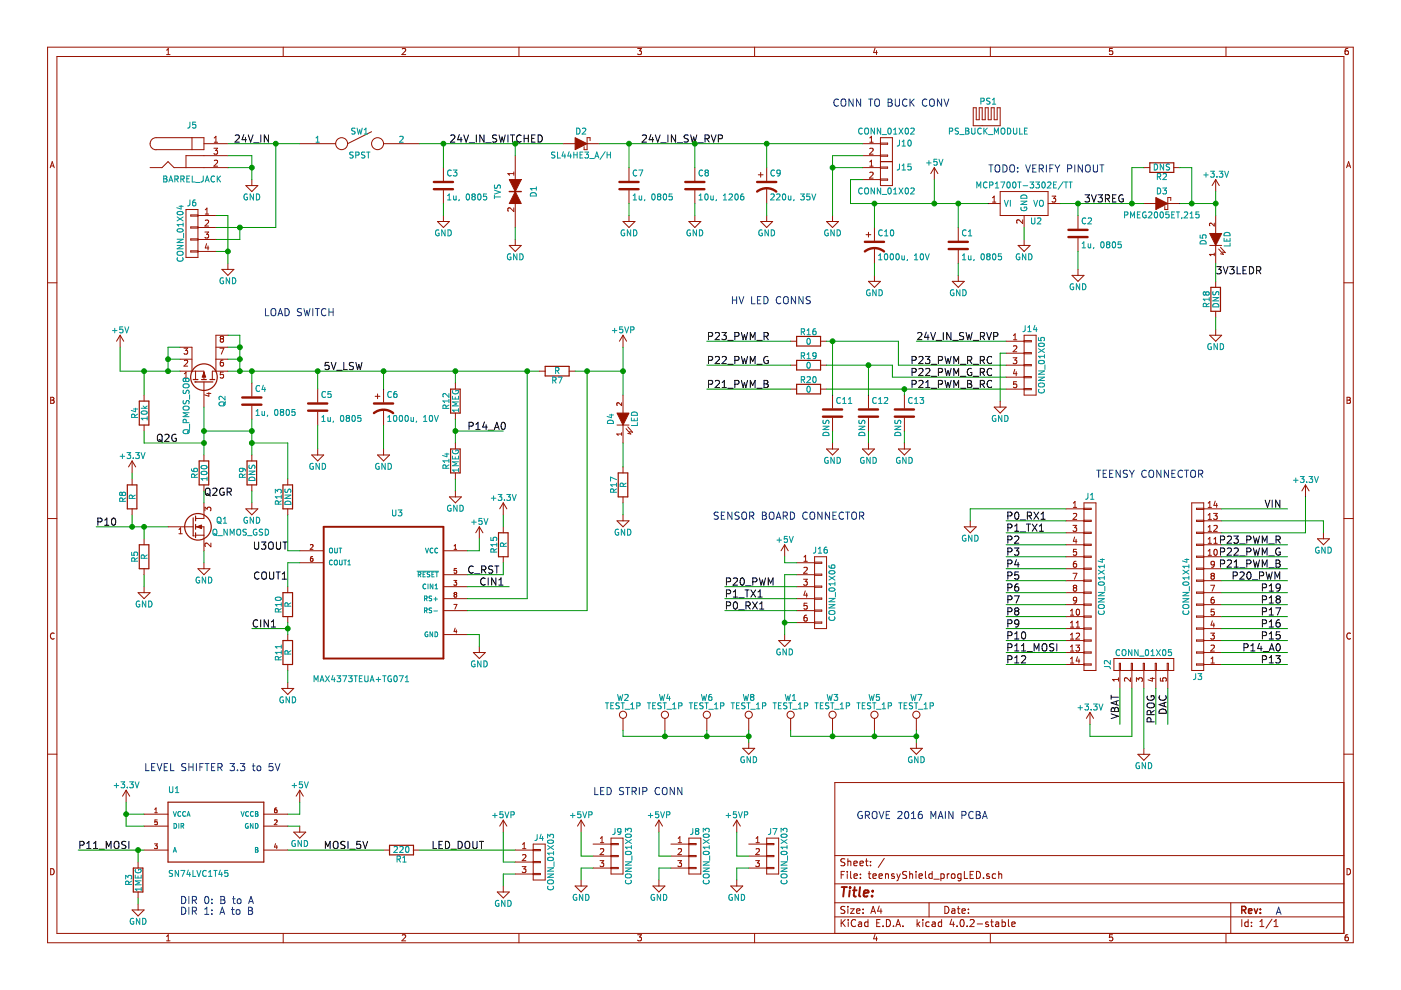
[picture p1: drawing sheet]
<svg xmlns="http://www.w3.org/2000/svg" width="297mm" height="210mm" viewBox="0 0 297 210" stroke-linecap="round" stroke-linejoin="round" font-family="sans-serif">
<g fill="none" stroke="#981200" stroke-width=".21">
<path d="M10.1 10h276.8v189.9h-276.8zM12.1 12h272.8v185.9h-272.8zM35.3 11.6h.8M35.3 10.6l.4-.3v1.3M60 10v2M85.3 10.4l.5-.1 .2 .3-.8 1h.8M110 10v2M135.2 10.3h.8l-.4 .5h.3l.1 .2-.1 .4-.2 .2-.5-.2M160 10v2M185.5 10.2l-.3 .9h.8M185.8 10.7v.9M210 10v2"/>
<path d="M235.9 10.3h-.6l-.1 .6 .6-.1 .1 .5-.2 .3-.5-.2M259.9 10v2M285.8 10.3h-.4l-.2 .3v.7l.2 .3 .4-.2 .1-.4-.1-.2h-.4l-.2 .2M10.6 35.6l.5-1.3 .4 1.3M10.8 35.2h.6M31.8 35.5h2.6l1.2-1.2 1.3 1.2h11.4M31.8 30.5v-.1a1.24 1.24 0 0 1 1.3-1.2h10.1v2.5l-10.1 .1a1.27 1.27 0 0 1-1.3-1.3M40.7 29.2v2.5M43.2 30.5h5.1M45.3 31.4h.8l-.4 .5 .4 .1v.6l-.2 .1-.6-.1M45.4 30.2h.7M45.4 29.2l.4-.3v1.3"/>
<path d="M45.4 34.1l.5-.1 .2 .3-.8 .9h.8M48.3 33h-8.9v2.5M52.1 39.3h2.6l-1.3 1.3zM53.4 38.1v1.2M63.5 30.5h7.7M78.8 27.9l-5.1 2.6M81.3 30.5h7.6M94 35.5v2.8M108.9 36.5v.7M108.9 36.8h-1.2l.3 .4M109.2 33v15.2M119.4 30.5h2.5"/>
<path d="M124.5 30.5h2.5M125.1 29.8v-.6h-.6v2.5h-.7v-.6M133.4 35.5v2.8M147.3 35.5v2.8M160.8 37.1h1M161.3 36.6v1M162.6 35.5v2.8M162.6 39.9v3.3M182.9 33h3.8M182.9 35.5h3.8M182.9 30.5h3.8M182.9 38.1h3.8"/>
<path d="M184.4 30.2h.7M184.4 35.2h.7M184.4 31.5l.5-.1 .2 .4-.8 .9h.8M184.4 29.2l.4-.3v1.3M184.4 34.3l.4-.3v1.2M184.4 36.6l.5-.1 .2 .4-.8 .9h.8M186.7 29.2h2.5v10.1h-2.5zM186.7 32.9h1.5v.2h-1.5M186.7 30.3h1.5v.3h-1.5M186.7 35.4h1.5v.3h-1.5M186.7 38h1.5v.2h-1.5M186.7 34.3h2.5"/>
<path d="M198.1 35.5l-.8 1.3M198.1 35.5v2.6M198.1 35.5l.8 1.3M206.3 22.8h.7v2.6h.6v-2.6h.6v2.6h.7v-2.6h.6v2.6h.7v-2.6h.6v2.6h.6v-2.6h.7v3.9h-5.8zM242.5 35.5h1.3M248.9 35.5h1.2M257.7 38.1l-.7 1.2M257.7 38.1v2.5M257.7 38.1l.8 1.2M285.5 35.6l.4-1.3 .5 1.3M285.6 35.2h.6M10.1 60h2"/>
<path d="M39.4 44.4h2.6v10.2h-2.6zM42 45.7h3.8M42 53.2h-1.6v.2h1.6M42 45.6h-1.6v.2h1.6M42 48.1h-1.6v.3h1.6M42 50.6h-1.6v.3h1.6M42 48.2h3.8M42 50.8h3.8M42 53.3h3.8M43.4 49.2h.8l-.4 .5 .4 .1v.5l-.2 .2-.6-.2M43.5 45.4h.7M43.5 44.5l.4-.4v1.3"/>
<path d="M43.5 46.8l.5-.1 .2 .3-.8 .9h.8M43.8 51.7l-.3 .9h.8M44.1 52.1v.9M47 57.1h2.6l-1.3 1.3zM48.3 55.8v1.3M92.7 47h2.6l-1.3 1.2zM94 40.4v2.8M94 45.7v1.3M108 52h2.5l-1.3 1.3zM108.9 44.1v.8l-.9-.8-.3 .2 .1 .5M109.2 50.8v1.2M132.1 47h2.5l-1.2 1.2z"/>
<path d="M133.4 40.4v2.8M133.4 45.7v1.3M146.1 47h2.5l-1.3 1.2zM147.3 40.4v2.8M147.3 45.7v1.3M161.3 47h2.5l-1.2 1.2zM162.6 45.7v1.3M175.2 47h2.6l-1.3 1.2zM176.5 45.7v1.3M183.6 49.8h1M184.1 59.7h2.6l-1.3 1.2zM184.1 49.2v1.1"/>
<path d="M185.4 48.2v2.8M185.4 52.5v3.3M185.4 58.4v1.3M201.9 59.7h2.5l-1.2 1.2zM203.2 48.2v2.8M203.2 53.1v2.7M203.2 58.4v1.3M209.5 43.2h2.6M210.4 42.9h.7M210.4 41.9l.4-.3v1.3M212.1 40.6h10.1v5.1h-10.1zM215.9 52h2.5l-1.3 1.3z"/>
<path d="M216.8 46.6v.8l-.9-.8-.3 .2 .1 .5M217.1 45.7v2.5M217.1 50.8v1.2M222.2 43.2h2.5M223 41.6h.8l-.4 .5 .4 .1v.5l-.2 .2-.6-.2M227.3 58.4h2.5l-1.2 1.3zM228.6 45.7v2.8M228.6 50.5v2.8M228.6 57.1v1.3M242.5 43.2h2.6M247.6 43.2h2.5M248.2 42.5v-.6h-.6v2.5h-.6v-.6"/>
<path d="M256.5 52h2.5M257.4 47.3v.6l-.7-.6-.3 .2 .1 .4M257.4 53.7v.5M257.4 53.9h-1l.3 .3M257.7 45.7v3.8M257.7 52v3.8M257.7 59.7v1.2M258.4 52.8l1 1.1-.6-.1M258.8 52.4l1 1.2-.7-.2M284.9 60h2M25.5 71.1l-.8 1.2M25.5 71.1v2.5"/>
<path d="M25.5 71.1l.7 1.2M38.2 78.7h5v1.8M38.2 73.6h2.5v5.1M38.2 76.2h2.5M39 73.8h.8l-.4 .5 .3 .1v.6l-.1 .1-.6-.1M39.1 79.3l.3-.4v1.3M39.1 76.5l.5-.1 .2 .3-.8 .9h.8M41.5 78.7v1.8M45.8 76.2h2.5M45.8 73.6h2.5M46.6 73.8h.9l-.6 1.3M46.9 71.8l-.2-.2 .2-.3 .5 .1v.2l-.2 .2"/>
<path d="M46.9 71.8l-.2 .3v.3l.2 .2h.3l.2-.3v-.4l-.2-.1M46.9 71.8h.3M47.3 76.4h-.4l-.2 .3v.7l.2 .2 .5-.1-.1-.6-.4-.1-.2 .3M47.4 78.9h-.7v.6h.7v.5l-.2 .2-.5-.2M48.3 71.1h-2.5v7.6M48.3 78.7h-3.3v1.8M114.3 78.7h1.3M120.7 78.7h1.2M132.1 71.1l-.8 1.2M132.1 71.1v2.5M132.1 71.1l.8 1.2M167.6 72.3h1.3"/>
<path d="M167.6 77.4h1.3M174 72.3h1.2M174 77.4h1.2M213.3 72.3h3.8M213.3 74.9h3.8M213.3 77.4h3.8M213.3 80h3.8M214.8 75.9h.8l-.4 .4 .3 .1v.6l-.1 .1-.6-.1M214.9 73.4l.5-.1 .2 .4-.8 .9h.8M214.9 72h.7M214.9 71.1l.3-.3v1.2M215.2 78.3l-.3 .9h.7"/>
<path d="M215.5 78.8v.9M217.1 71.1h2.6v12.7h-2.6zM217.1 72.2h1.6v.3h-1.6M217.1 74.8h1.6v.2h-1.6M217.1 77.3h1.6v.3h-1.6M217.1 79.8h1.6v.3h-1.6M256.5 71.1h2.5l-1.3 1.2zM257.7 66v1.3M257.7 69.8v1.3M10.7 84.2h.5l.2 .3-.2 .3 .3 .3-.2 .4h-.6zM10.7 84.8h.5M28 97.7v2.6"/>
<path d="M28 97.7l-.8 1.3M28 97.7l.8 1.3M30.5 83.8v1.2M30.5 90.1v1.3M39.1 80.2h.7M43.2 81v5.3M43.2 96.5v1.2M43.8 83.4h.9M44.3 83.2v.8l-.9-.3M53.4 81.2v2.8M53.4 86.1v2.7M53.4 96.5v1.2"/>
<path d="M66.1 96.5h2.5l-1.2 1.2zM67.4 82.5v2.8M67.4 87.3v2.8M67.4 95.2v1.3M79.5 84h1.1M80 83.5v1M80 96.5h2.6l-1.3 1.2zM81.3 82.5v2.8M81.3 86.8v3.3M81.3 95.2v1.3M96.6 81.2v1.3M96.6 87.6v1.2"/>
<path d="M96.6 93.9v1.3M130.8 90.1h2.6M131.8 85.4v.6l-.7-.6-.3 .2 .1 .4M131.8 91.7v.6M131.8 92h-1l.3 .3M132.1 83.8v3.8M132.1 90.1v3.8M132.1 99v1.3M132.7 90.9l1 1.1-.6-.1M133.1 90.5l1 1.1-.6-.1M167.6 82.5h1.3M174 82.5h1.2"/>
<path d="M175.2 95.2h2.6l-1.3 1.3zM176.5 83.8v2.8M176.5 88.6v2.8M176.5 93.9v1.3M182.9 95.2h2.5l-1.3 1.3zM184.1 83.8v2.8M184.1 88.6v2.8M184.1 93.9v1.3M190.5 95.2h2.5l-1.3 1.3zM191.7 83.8v2.8M191.7 88.6v2.8M191.7 93.9v1.3"/>
<path d="M210.8 86.3h2.5l-1.2 1.3zM212.1 85v1.3M213.3 82.5h3.8M215.5 80.9h-.6v.6h.6v.6l-.1 .1-.5-.1M217.1 82.4h1.6v.2h-1.6M285.6 84.2h.4l.3 .3-.3 .3 .3 .3-.2 .4h-.5zM285.6 84.8h.4M10.1 109.9h2M28 101.5v1.3M28 107.9v1.3M30.5 114.2v1.3M35.6 111.7h5.4"/>
<path d="M37.9 113.2h.7M37.9 112.3l.4-.4v1.3M41.5 111.7h1.7v5.1M41.5 113.5h1.7M43.2 102.8v1.3M43.2 106.6v3.3h-1.7M43.2 119.3v1.3M43.4 108.3v-.8l.5 .5 .1-.4h.6l.1 .2-.1 .5M44.7 115.1v.8l-.9-.8-.4 .3 .1 .5M52.1 107.9h2.6l-1.3 1.3zM53.4 102.8v1.3M53.4 106.6v1.3"/>
<path d="M61 101.5v1.3M61 107.9v1.3M63.5 116.8h5.1M63.5 119.3h5.1M65.8 115.6l.4-.1 .2 .3-.6 .7h.6M66.3 118l-.4 .1-.1 .7 .2 .2 .3-.1v-.5h-.3l-.2 .2M94 116.8h5.1M95.3 105.4h2.5l-1.2 1.2zM96.3 116.5h.5M96.3 115.8l.3-.3v1M96.6 100.3v1.2M96.6 104.1v1.3"/>
<path d="M101.6 111.7l-.7 1.3M101.6 111.7v2.5M101.6 111.7l.8 1.3M106.7 106.6v2.6M106.7 111.7v1.3M106.7 118v1.3M106.7 106.6l-.8 1.3M106.7 106.6l.8 1.3M130.8 110.4h2.6l-1.3 1.3zM132.1 105.4v1.2M132.1 109.2v1.2M166.4 115.5v2.5"/>
<path d="M166.4 115.5l-.8 1.3M166.4 115.5l.7 1.3M168.9 119.3h3.8M170.4 119h.8M170.4 118.1l.4-.4v1.3M172.7 118h2.5v15.3h-2.5zM172.7 119.2h1.5v.2h-1.5M204.4 111.7h2.6l-1.3 1.3zM205.7 110.4v1.3M226 107.9h3.8M226 110.4h3.8M226 113h3.8"/>
<path d="M226 115.5h3.8M226 118h3.8M227.5 111.4h.8l-.5 .5 .4 .1v.5l-.2 .2-.5-.2M227.6 107.6h.7M227.6 106.7l.3-.4v1.3M227.6 109l.4-.1 .3 .3-.8 .9h.8M227.8 113.9l-.2 .9h.7M228.1 119l-.3 .1-.2 .2v.7l.2 .3 .4-.1-.1-.7h-.3l-.2 .2M228.1 114.3v.9M228.2 116.5h-.6v.6h.6v.5l-.2 .1-.4-.1M229.8 106.6h2.6v35.6h-2.6zM229.8 107.8h1.5v.2h-1.5"/>
<path d="M229.8 110.3h1.5v.3h-1.5M229.8 112.8h1.5v.3h-1.5M229.8 115.4h1.5v.2h-1.5M229.8 117.9h1.5v.3h-1.5M252.7 106.6h2.5v35.6h-2.5zM255.2 117.9h-1.5v.3h1.5M255.2 115.4h-1.5v.2h1.5M255.2 112.8h-1.5v.3h1.5M255.2 110.3h-1.5v.3h1.5M255.2 107.8h-1.5v.2h1.5M255.2 107.9h3.8M255.2 110.4h3.8"/>
<path d="M255.2 113h3.8M255.2 115.5h3.8M255.2 118h3.8M256.1 107.6h.8M256.1 110.1h.8M256.1 112.7h.8M256.1 117.7h.8M256.1 106.7l.4-.4v1.3M256.1 109.2l.4-.3v1.2M256.1 111.7l.4-.3v1.3M256.1 114.3l.4-.4v1.3M256.1 116.8l.4-.3v1.2"/>
<path d="M256.1 115.2h.8M257.3 108.9h.8l-.5 .4 .4 .1v.6l-.1 .1-.6-.1M257.4 111.5l.5-.1 .2 .3-.8 1h.8M257.4 115.2h.7M257.4 114.3l.3-.4v1.3M257.5 116.6l.1-.1a.67 .67 0 0 1 .5 .6 .67 .67 0 0 1-.5 .6l-.2-.4zM257.5 119.5l-.3 .3-.3-.1-.1-.6 .4-.1 .3 .2-.1 .8-.3 .3h-.2M257.6 106.2l-.2 1h.7M258 106.7v.9M276.8 102.8l-.8 1.3M276.8 102.8v2.6M276.8 102.8l.7 1.3"/>
<path d="M279.3 114.2h2.6l-1.3 1.3zM280.6 113v1.2M284.9 109.9h2M11.5 134.3a.58 .58 0 0 0-.8 .5 .58 .58 0 0 0 .8 .6M29.3 125.7h2.5l-1.3 1.2zM30.5 120.6v1.3M30.5 124.4v1.3M42 120.6h2.5l-1.3 1.3zM61 124.4v1.3M61 130.7v1.3M61 134.5v1.3M94 124.4h5.1"/>
<path d="M94 134.5h5.1M94 121.9h5.1M94 129.5h5.1M94 126.9h5.1M96.2 123.1h.6l-.3 .4 .3 .1v.4h-.6M96.2 128.1h.7l-.5 1.1M96.4 126l-.1 .2 .1 .4 .4-.1v-.4l-.1-.1M96.4 126l-.1-.1 .1-.3 .4 .1-.1 .3M96.4 126h.3M96.5 133.2l-.2 .7h.6M96.8 133.6v.6M96.8 120.5h-.5v.5h.5v.4h-.5"/>
<path d="M100.4 138.4h2.5l-1.3 1.2zM101.6 137.1v1.3M165.1 135.8h2.5l-1.2 1.3zM166.4 134.5v1.3M168.9 124.4h3.8M168.9 121.9h3.8M168.9 129.5h3.8M168.9 126.9h3.8M168.9 132h3.8M170.4 122.8h.8l-.5 .5 .4 .1v.6l-.2 .1-.5-.1M170.4 120.4l.5-.1 .3 .3-.8 .9h.8M170.7 125.3l-.3 .9h.8"/>
<path d="M171 130.4l-.3 .1-.2 .2-.1 .7 .3 .3 .4-.1-.1-.6-.3-.1-.3 .2M171 125.8v.8M171.1 127.9h-.6l-.1 .6h.7v.5l-.2 .2-.5-.2M172.7 131.9h1.5v.2h-1.5M172.7 121.7h1.5v.3h-1.5M172.7 124.3h1.5v.2h-1.5M172.7 126.8h1.5v.3h-1.5M172.7 129.3h1.5v.3h-1.5M226 120.6h3.8M226 123.1h3.8M226 125.7h3.8M226 128.2h3.8"/>
<path d="M226 130.7h3.8M226 133.3h3.8M226 135.8h3.8M226 138.4h3.8M227 130.4h.7M227 129.5l.3-.3v1.2M227 132.1l.3-.4v1.3M227 134.6l.3-.4v1.3M227 137.1l.3-.3v1.2M227 139.7l.3-.4v1.3M227 133h.7M227 135.5h.7"/>
<path d="M227 138h.7M227.5 121.5h.8l-.5 1.3M227.8 124.6l-.2-.2 .2-.3 .4 .1 .1 .2-.3 .2M227.8 124.6l-.2 .3v.3l.2 .2h.2l.3-.3-.1-.4-.2-.1M227.8 124.6h.2M228.1 136.8h.8l-.4 .5 .3 .1v.5l-.1 .1-.6-.1M228.2 134.3l.5-.1 .2 .4-.8 .9h.8M228.2 133h.7M228.2 132.1l.3-.4v1.3M228.3 127.2l-.3 .2-.3-.1-.1-.6 .4-.1 .3 .3-.1 .7-.3 .3h-.2M228.3 129.3l.2-.1a.67 .67 0 0 1 .4 .6 .67 .67 0 0 1-.4 .6l-.3-.5zM228.5 139.2l-.3 1h.7"/>
<path d="M228.8 139.7v.9M229.8 120.5h1.5v.2h-1.5M229.8 123h1.5v.2h-1.5M229.8 125.5h1.5v.3h-1.5M229.8 128.1h1.5v.2h-1.5M229.8 130.6h1.5v.3h-1.5M229.8 133.1h1.5v.3h-1.5M229.8 135.7h1.5v.2h-1.5M229.8 138.2h1.5v.3h-1.5M236.2 139.6h12.7v2.6h-12.7zM255.2 138.2h-1.5v.3h1.5M255.2 135.7h-1.5v.2h1.5"/>
<path d="M255.2 133.1h-1.5v.3h1.5M255.2 130.6h-1.5v.3h1.5M255.2 128.1h-1.5v.2h1.5M255.2 125.5h-1.5v.3h1.5M255.2 123h-1.5v.2h1.5M255.2 120.5h-1.5v.2h1.5M255.2 120.6h3.8M255.2 123.1h3.8M255.2 125.7h3.8M255.2 128.2h3.8M255.2 130.7h3.8M255.2 133.3h3.8"/>
<path d="M255.2 135.8h3.8M255.2 138.4h3.8M256.7 124.1h.8l-.5 1.3M256.7 134.2h.8l-.5 .5 .4 .1v.6l-.2 .1-.5-.1M256.8 136.9l.4-.1 .3 .3-.8 .9h.8M256.8 139.7l.3-.4v1.3M257 122.1l-.2-.2 .2-.4 .4 .1 .1 .3-.3 .2M257 122.1l-.2 .2v.4l.2 .1h.2l.3-.2-.1-.4-.2-.1M257 122.1h.2M257 131.6l-.2 .9h.7M257.3 126.6l-.3 .1-.2 .2v.7l.2 .3 .4-.1-.1-.6-.3-.1-.2 .2M257.3 132.1v.9"/>
<path d="M257.4 129.2h-.6v.5h.6v.6l-.2 .1-.4-.1M286.3 134.3a.58 .58 0 0 0-.8 .5 .58 .58 0 0 0 .8 .6M10.1 159.9h2M59.7 146h2.6l-1.3 1.2zM61 140.9v1.3M61 144.7v1.3M132.1 152.3v2.6M141 152.3v2.6M149.9 152.3v2.6M157.5 158.7h2.5l-1.3 1.2zM158.7 152.3v2.6M158.7 157.4v1.3"/>
<path d="M167.6 152.3v2.6M176.5 152.3v2.6M185.4 152.3v2.6M193 158.7h2.6l-1.3 1.2zM194.3 152.3v2.6M194.3 157.4v1.3M226 140.9h3.8M227 140.6h.7M229.8 140.8h1.5v.2h-1.5M231.1 151l-.8 1.3M231.1 151v2.6M231.1 151l.8 1.3"/>
<path d="M237.1 143.7v.7M237.1 144.1h-1.2l.3 .3M237.3 142.2v-1.6h.3v1.6M237.4 142.2v3.8M239.7 143.7v.8l-.9-.8-.4 .2 .1 .5M239.9 142.2v-1.6h.2v1.6M240 142.2v3.8M240.9 144.5v-.8l.5 .4 .1-.3h.6l.1 .1-.1 .6M241.2 159.9h2.6l-1.3 1.3zM242.4 142.2v-1.6h.2v1.6M242.5 142.2v3.8M242.5 158.7v1.2"/>
<path d="M243.9 143.8h.9M244.3 143.7v.7l-.9-.3M244.9 142.2v-1.6h.3v1.6M245.1 142.2v3.8M246 143.8v.6h.6v-.6h.6l.1 .1-.1 .5M247.5 142.2v-1.6h.2v1.6M247.6 142.2v3.8M255.2 140.8h-1.5v.2h1.5M255.2 140.9h3.8M256.8 140.6h.7M284.9 159.9h2M26.7 167.5l-.7 1.3"/>
<path d="M26.7 167.5v2.6M26.7 167.5l.8 1.3M30.5 172.6h5.1M30.5 175.2h5.1M32.8 178.9h.6l-.4 .4 .3 .1v.4h-.5M32.8 172.3h.6M32.8 171.6l.3-.3v1M33.3 173.8h-.4l-.1 .5h.5v.5h-.5M55.9 172.6h5.1M55.9 175.2h5.1M58.2 173.9l.4-.1 .2 .3-.7 .8h.7M58.4 178.9l-.2 .7h.6"/>
<path d="M58.7 171.3l-.4 .1-.1 .7 .2 .2 .3-.1v-.5h-.3l-.2 .2M58.7 179.2v.7M62.3 176.4h2.5l-1.3 1.3zM63.5 167.5l-.7 1.3M63.5 167.5v2.6M63.5 175.2v1.2M63.5 167.5l.8 1.3M106.7 173.9v2.5M106.7 173.9l-.8 1.3M106.7 173.9l.8 1.3M110.8 179.9h.7M110.8 179l.3-.3v1.2"/>
<path d="M113.1 179h2.5v7.6h-2.5zM123.2 173.9v2.5M123.2 173.9l-.8 1.3M123.2 173.9l.8 1.3M125.7 179h3.9M127.3 178.7h.7M127.3 177.8l.3-.4v1.3M129.6 177.7h2.5v7.6h-2.5zM129.6 178.8h1.5v.3h-1.5M139.7 173.9v2.5M139.7 173.9l-.8 1.3M139.7 173.9l.8 1.3"/>
<path d="M142.2 179h3.9M143.8 178.7h.7M143.8 177.8l.3-.4v1.3M146.1 177.7h2.5v7.6h-2.5zM146.1 178.8h1.5v.3h-1.5M156.2 173.9v2.5M156.2 173.9l-.8 1.3M156.2 173.9l.8 1.3M158.7 179h3.9M160.3 178.7h.7M160.3 177.8l.3-.4v1.3M162.6 177.7h2.5v7.6h-2.5z"/>
<path d="M162.6 178.8h1.5v.3h-1.5M284.9 165.9h-107.9v32M10.7 184.2a.65 .65 0 0 1 .8 .6 .65 .65 0 0 1-.8 .7zM28 192.9h2.5l-1.2 1.3zM29.3 182.8v1.2M29.3 189.1v1.3M29.3 191.7v1.2M30.5 180.2h5.1M35.3 198.5l.4-.3v1.3M35.3 199.5h.8M55.9 180.2h5.1M60 197.9v2"/>
<path d="M81.3 180.2h1.3M85.3 198.3l.5-.1 .2 .3-.8 1h.8M87.7 180.2h1.2M105.4 189.1h2.6l-1.3 1.3zM106.7 187.9v1.2M109.2 180.2h3.9M109.2 182.8h3.9M109.2 185.3h3.9M110 197.9v2M110.7 183.7h.8l-.4 .5 .4 .1v.6l-.2 .1-.6-.1M110.8 181.3l.5-.1 .2 .4-.8 .9h.8M113.1 185.2h1.5v.2h-1.5"/>
<path d="M113.1 180.1h1.5v.3h-1.5M113.1 182.6h1.5v.3h-1.5M121.9 187.9h2.6l-1.3 1.2zM123.2 186.6v1.3M125.7 181.5h3.9M125.7 184h3.9M127.2 182.5h.8l-.4 .5 .4 .1v.5l-.2 .1-.6-.1M127.3 180l.5-.1 .2 .4-.8 .9h.8M129.6 183.9h1.5v.3h-1.5M129.6 181.4h1.5v.2h-1.5M135.2 198.2h.8l-.4 .5h.3l.1 .2-.1 .5-.2 .1-.5-.1M138.4 187.9h2.6l-1.3 1.2z"/>
<path d="M139.7 186.6v1.3M142.2 181.5h3.9M142.2 184h3.9M143.7 182.5h.8l-.4 .5 .4 .1v.5l-.2 .1-.6-.1M143.8 180l.5-.1 .2 .4-.8 .9h.8M146.1 183.9h1.5v.3h-1.5M146.1 181.4h1.5v.2h-1.5M154.9 187.9h2.6l-1.3 1.2zM156.2 186.6v1.3M158.7 181.5h3.9M158.7 184h3.9M160 197.9v2"/>
<path d="M160.2 182.5h.8l-.4 .5 .4 .1v.5l-.2 .1-.6-.1M160.3 180l.5-.1 .2 .4-.8 .9h.8M162.6 183.9h1.5v.3h-1.5M162.6 181.4h1.5v.2h-1.5M177 181.4h107.9M177 194.4h107.9M177 191.4h107.9M177 187.4h107.9M178.3 185.5h.6M178.3 195v1.5M178.5 195.6l.7 .9M179.1 184.8h-.8v1.5"/>
<path d="M179.1 192.2h-.6l-.2 .2v.4l.8 .3v.4l-.2 .2-.6-.1M179.1 182.1h-.6l-.2 .2v.3l.8 .4v.4l-.2 .2-.6-.1M179.2 195l-.9 .8M179.6 184.8v.1M179.6 185.3v1M179.8 182.1v1.5M179.8 192.2v.1M179.8 192.7v1M179.8 182.7l.2-.1h.3l.1 1M179.8 195v.1M179.8 195.5v1M180.3 192.7h.8l-.8 1h.8"/>
<path d="M180.3 184.8v1.3l.3 .2M181 183.1l.7-.2v-.3h-.4l-.3 .2 .1 .7h.6M181.1 185.8l.7-.2-.1-.3h-.4l-.2 .2v.7h.6M181.4 195.1a.71 .71 0 0 0-1 .5 .71 .71 0 0 0 .7 .9l.3-.2M181.6 193.2l.7-.2v-.2l-.5-.1-.2 .2 .1 .7h.6M182 195.5h.6l.1 1M182.3 183.1l.7-.2v-.3h-.4l-.3 .2 .1 .7h.6M182.4 186.1v.2M182.4 185.3v.2M182.7 195.8l-.7 .3 .2 .4 .5-.1M183 193.5v.2M183 192.8v.1"/>
<path d="M183.5 182.6h.6M183.7 182.1v1.3l.4 .2M184 195.5h-.4l-.3 .2 .1 .6 .2 .2 .4-.1M184 195v1.5M184.1 185.3h.5M184.3 184.8v1.3l.3 .2M184.6 182.6v.2M184.6 183.4v.2M184.6 193.7l.5-1.5 .5 1.5M184.8 193.2h.7M185.1 185.8l.7-.2-.1-.3h-.4l-.2 .2v.7h.6M185.5 198.1l-.3 .9h.8"/>
<path d="M185.8 198.6v.9M185.9 195.7h.5M186.4 185.8l.7-.2-.1-.3h-.4l-.2 .2v.7h.6M186.4 192.1l-.3 1.1h.9M186.6 195h-.7v1.5h.7M186.8 192.7v1M187.2 196.3v.2M187.5 182l-1.3 1.9M187.7 185.4l.2-.1h.4l.1 1M187.7 185.3v1M187.9 195a.76 .76 0 0 1 .9 .7 .76 .76 0 0 1-.9 .8zM189.4 196.3v.2"/>
<path d="M189.6 185.3h-.4l-.2 .2 .1 .2 .5 .1v.4h-.6M189.9 196.5l.5-1.5 .5 1.5M190.1 196h.7M190.1 185.3l.4 1M190.5 186.3l-.4 .5M190.9 185.3l-.4 1M191.4 196.3v.2M192.2 184.8h-.6l-.2 .2v.3l.8 .4v.4l-.3 .2-.5-.1M192.9 185.4l.2-.1h.3l.1 1M192.9 184.8v1.5M194.2 184.8v.1M194.2 185.3v1"/>
<path d="M194.4 195v1.5M194.6 195.9l.4 .6M194.8 185.8l.8-.2-.1-.3h-.4l-.3 .2 .1 .7h.6M195 195.5l-.6 .5M195.7 195v.1M195.7 195.5v1M196.2 184.8v1.3l.2 .2M197 191.4v3M197 195.5h-.4l-.3 .2 .1 .6 .2 .2 .4-.1M197.6 185.3h-.4l-.3 .2 .1 .6 .2 .2 .4-.1M197.6 184.8v1.5M197.7 195.5h.5l.1 1"/>
<path d="M198 186.4h1.1M198.3 195.8l-.7 .3 .2 .4 .5-.1M199.5 185.3h.4l.3 .2-.1 .7h-.6M199.5 185.3v1.5M199.6 195.5h-.4l-.3 .2 .1 .6 .2 .2 .4-.1M199.6 195v1.5M200.3 192.2a.76 .76 0 0 1 .9 .7 .76 .76 0 0 1-.9 .8zM200.8 185.3v1M201.3 185.3l-.5 .2M201.8 185.4l.2-.1 .4 .1 .1 .6-.1 .2-.4 .1-.2-.2zM201.8 194.9l-.4 1.1h1M201.8 192.8h.6l.1 .9"/>
<path d="M202.1 195.5v1M202.5 193l-.8 .3 .3 .4 .5-.1M202.9 196.3v.2M203 192.7h.5M203.2 192.2v1.3l.3 .2M203.7 195.1l.2-.1a.8 .8 0 0 1 .5 .7 .8 .8 0 0 1-.5 .8l-.3-.6zM203.8 185.3h-.5l-.3 .2 .1 .6 .2 .2 .5-.1M203.8 185.3l-.1 1.3-.2 .2-.4-.1M204 193.2l.7-.2-.1-.2-.4-.1-.2 .2v.7h.6M204.5 184.8v1.5h.7M205 196.3v.2M205.3 193.5v.2"/>
<path d="M205.3 192.8v.1M205.7 185.5h.5M205.7 195.1l.6-.1 .2 .4-.9 1.1h.9M206.4 184.8h-.7v1.5h.7M207 184.8a.76 .76 0 0 1 .9 .7 .76 .76 0 0 1-.9 .8zM207.2 195.9h1.1M208.5 186.1v.2M209.5 195.5h-.3l-.2 .2v.2l.5 .1v.4h-.5M209.7 185.3h-.3l-.2 .2v.2l.5 .1v.4h-.5M210 197.9v2M210 195.5h.6M210.3 195v1.3l.3 .2"/>
<path d="M211.1 185.3h-.4l-.3 .2 .1 .6 .2 .2 .4-.1M211.1 195.5h.6l.1 1M211.8 195.8l-.8 .3 .3 .4 .5-.1M211.8 184.8v1.5M211.8 185.4l.2-.1h.3l.1 1M212.5 195.5h.4l.3 .2-.2 .7h-.5M212.5 195v1.5M213.8 195v1.3l.2 .2M214.5 196l.7-.2v-.3h-.5l-.2 .2 .1 .7h.6M235.9 198.2h-.6l-.1 .6 .6-.1 .1 .5-.2 .3-.5-.1M259.9 197.9v2M260.9 191.4v6.5"/>
<path d="M263.3 195v1.5M264.6 195.5h-.4l-.3 .2 .1 .6 .2 .2 .4-.1M264.6 195v1.5M265.3 196.3v.2M265.3 195.5v.2M267.1 196.5h.9M267.1 195.4l.4-.4v1.5M269.7 194.9l-1.3 1.9M270.1 196.5h.9M270.1 195.4l.4-.4v1.5M285.6 184.2a.65 .65 0 0 1 .7 .6 .65 .65 0 0 1-.7 .7zM285.8 198.2h-.4l-.2 .3v.7l.2 .3 .4-.1 .1-.5-.1-.2h-.4l-.2 .2"/>
<circle cx="72.4" cy="30.5" r="1.27"/>
<circle cx="80" cy="30.5" r="1.27"/>
<circle cx="132.1" cy="151.6" r=".76"/>
<circle cx="141" cy="151.6" r=".76"/>
<circle cx="149.9" cy="151.6" r=".76"/>
<circle cx="158.7" cy="151.6" r=".76"/>
<circle cx="167.6" cy="151.6" r=".76"/>
<circle cx="176.5" cy="151.6" r=".76"/>
<circle cx="185.4" cy="151.6" r=".76"/>
<circle cx="194.3" cy="151.6" r=".76"/>
</g>
<g fill="none" stroke="#009596" stroke-width=".21">
<path d="M34.7 37.3h.4l.3 .2-.3 .4 .3 .1v.3l-.2 .3h-.5zM34.7 37.9h.4M35.8 38.6l.4-1.3 .4 1.3M35.9 38.2h.6M37.1 38l.6-.1v-.5l-.6-.1v1.3M37.4 38l.4 .6M38.3 38l.7-.1v-.5l-.7-.1v1.3M38.6 38l.5 .6M39.6 37.9h.4M40.2 37.3h-.6v1.3h.6M40.3 25.9l-.1 1.1-.4 .2M40.8 37.3v1.3h.6"/>
<path d="M41.5 38.7h.9M41.5 25.9h-.6l-.1 .6h.7v.5l-.2 .2-.5-.2M43.1 37.3l-.1 1.1-.4 .2M43.5 38.6l.4-1.3 .5 1.3M43.6 38.2h.6M45.5 37.4a.56 .56 0 0 0-.8 .5 .56 .56 0 0 0 .8 .6M46.1 37.3v1.3M46.2 37.9l.6 .7M46.8 37.3l-.7 .7M67 30.2h.7M67 29.2l.4-.3v1.3M74.9 32.3h-.6l-.1 .4a.54 .54 0 0 1 .6 .7l-.2 .1-.4-.1"/>
<path d="M75.3 27.2h-.6l-.1 .4a.54 .54 0 0 1 .6 .7l-.2 .1h-.4M75.4 32.9l.6-.1 .1-.5-.7-.1v1.3M75.7 27.2l.3 1.2 .3-.9 .2 .9 .3-1.2M77.2 28.4h.7M77.2 27.5l.4-.3v1.2M77.4 32.3h-.7v.4a.54 .54 0 0 1 .6 .7l-.2 .1-.5-.1M77.7 32.2h.8M78.1 32.2v1.3M84.8 29l.5-.1 .2 .3-.8 1h.8M95.7 36.1a.56 .56 0 0 0-.8 .6 .56 .56 0 0 0 .8 .5M96.1 36h.8l-.5 .5 .4 .1v.6l-.1 .1-.6-.1M104.9 39.2v.6l.4 .1a.54 .54 0 0 1 .7-.6l.1 .1-.1 .5"/>
<path d="M113.7 39.6v.7M113.7 40h-1.3l.4 .3M117.6 32.3h-.6v.4a.54 .54 0 0 1 .6 .7l-.2 .1-.5-.1M118.2 32.2v1.3h.6M119.4 32.2l-.2 .9h.7M119.8 32.6v.9M120.7 32.2l-.3 .9h.7M121 32.6v.9M121.7 32.2v1.3M121.7 32.8h.7M122.3 27.2a.64 .64 0 0 1 .7 .6 .64 .64 0 0 1-.7 .6zM122.4 32.2v1.3"/>
<path d="M123 32.8h.4M123.5 27.3l.5-.1 .2 .3-.8 .9h.8M123.6 32.2h-.6v1.3h.6M124 32.2h.8l-.5 .5 .4 .1v.6l-.1 .1-.6-.1M125 33.6h1M126.1 33.5l.4-1.3 .5 1.3M126.3 33.1h.5M128.3 32.2l-1.1 1.6M128.7 32.8h.7M128.7 32.2v1.3M129.4 32.2v1.3M135 36.1a.56 .56 0 0 0-.8 .6 .56 .56 0 0 0 .8 .5"/>
<path d="M135.4 36h.9l-.6 1.3M149 36.1a.56 .56 0 0 0-.8 .6 .56 .56 0 0 0 .8 .5M149.7 36.6l-.2 .2v.4l.2 .1h.3l.2-.2-.1-.4-.1-.1M149.7 36.6l-.2-.2 .2-.4 .4 .1 .1 .3-.2 .2M149.7 36.6h.3M164.2 36.1a.56 .56 0 0 0-.8 .6 .56 .56 0 0 0 .8 .5M165.4 36.6l-.2 .2h-.4v-.7l.4-.1 .2 .3v.7l-.3 .3h-.3M182.8 40a.56 .56 0 0 0-.8 .5 .56 .56 0 0 0 .8 .5M182.8 27.3a.56 .56 0 0 0-.8 .5 .56 .56 0 0 0 .8 .5M183.5 27.2h.5l.2 .8a.42 .42 0 0 1-.3 .4 .42 .42 0 0 1-.4 0l-.2-.4zM185.4 27.2v1.2l-.7-1.2v1.2M185.4 39.9v1.2l-.7-1.2v1.2"/>
<path d="M186.7 27.2v1.2l-.7-1.2v1.2M186.7 39.9v1.2l-.7-1.2v1.2M187 28.5h1M188.3 27.3l.2-.1a.67 .67 0 0 1 .5 .6 .67 .67 0 0 1-.5 .6l-.3-.5zM188.3 40l.2-.1a.67 .67 0 0 1 .5 .6 .67 .67 0 0 1-.5 .6l-.3-.5zM189.5 28.4h.7M189.5 27.5l.3-.3v1.2M190.6 27.2l.8 1.2M190.6 39.9l.8 1.2M190.7 34.8v1l-.5 .2M190.7 29.7v1.1l-.5 .2M191.3 36h.7"/>
<path d="M191.3 30.1l.3-.4v1.3M191.3 31h.7M191.3 35.1l.3-.3v1.2M191.4 27.2l-.8 1.2M191.4 39.9l-.8 1.2M192 40l.2-.1a.67 .67 0 0 1 .4 .6 .67 .67 0 0 1-.4 .6l-.3-.5zM192 27.3l.2-.1a.67 .67 0 0 1 .4 .6 .67 .67 0 0 1-.4 .6l-.3-.5zM192.6 29.8l.2-.1a.67 .67 0 0 1 .4 .6 .67 .67 0 0 1-.4 .7l-.3-.5zM193.1 40l.5-.1 .2 .3-.8 .9h.8M193.1 27.3l.5-.1 .2 .3-.8 .9h.8M193.1 34.8h-.6v.6h.6v.5l-.1 .1-.5-.1M196.5 34.5h.9"/>
<path d="M197 34.1v.9M198.7 33.8h-.7v.5h.7v.6l-.2 .1-.5-.1M199.1 33.8l.4 1.2 .4-1.2M201.3 27.8l.6-.1 .1-.4-.7-.1v1.2M203.2 27.2h-.6v.4a.54 .54 0 0 1 .6 .7l-.2 .1h-.5M203.5 28.5h.9M204.7 27.2h.5l.2 .2-.2 .3 .2 .2 .1 .3-.3 .2h-.5zM204.7 27.7h.5M206 27.2v1l.2 .2h.3l.2-.2v-1M207.1 39.9v-1.3l.4 .9 .4-.9v1.3M208 21.5l.6-.1v-.5l-.6-.1v1.3M208 27.3a.56 .56 0 0 0-.7 .5 .56 .56 0 0 0 .7 .5"/>
<path d="M208.6 27.2v1.2M208.8 27.7l.5 .7M209.3 38.7a.56 .56 0 0 0-.8 .5 .56 .56 0 0 0 .8 .5M209.3 27.2l-.7 .7M209.6 28.5h.9M209.8 39.2h.6l.1-.5-.7-.1v1.3M209.9 20.9h-.6l-.1 .4a.54 .54 0 0 1 .6 .7l-.1 .1-.5-.1M210.4 22.1h.7M210.4 21.2l.4-.4v1.3M210.8 28.4v-1.2l.5 .9 .4-.9v1.2M211 39.9h.8M211 38.9l.4-.3v1.3"/>
<path d="M212.2 38.6h.8l-.5 1.3M212.3 27.3l.2-.1h.4l.2 .8a.42 .42 0 0 1-.2 .4 .42 .42 0 0 1-.5 0l-.2-.4zM213.6 38.7l.2-.1a.67 .67 0 0 1 .4 .6 .67 .67 0 0 1-.4 .7l-.3-.5zM213.6 27.2a.64 .64 0 0 1 .7 .6 .64 .64 0 0 1-.7 .6zM214.8 38.7l.2-.1a.67 .67 0 0 1 .4 .6 .67 .67 0 0 1-.4 .7l-.3-.5zM214.9 27.2v1l.2 .2h.3l.2-.2v-1M215.3 39.7l-.1 .1M215.8 38.6h.7M216.1 38.6v1.3M216.2 27.2v1.2h.6M216.9 39.4h1M217.2 27.7h.4"/>
<path d="M217.8 27.2h-.6v1.2h.6M218.4 38.6h.8l-.5 .5 .4 .1v.5l-.2 .2-.5-.2M219.6 38.6h.8l-.5 .5 .4 .1v.5l-.1 .2-.6-.2M221 38.7l.2-.1a.67 .67 0 0 1 .4 .6 .67 .67 0 0 1-.4 .7l-.3-.5zM222.1 38.7l.5-.1 .2 .3-.8 1h.8M223.4 39.2h.4M224 38.6h-.6v1.3h.6M225.4 38.5l-1.1 1.7M225.7 38.6h.7M226 38.6v1.3M226.6 38.6h.7M227 38.6v1.3"/>
<path d="M244.7 34.8a.64 .64 0 0 1 .7 .6 .64 .64 0 0 1-.7 .6zM245.4 39.9a.64 .64 0 0 1 .7 .6 .64 .64 0 0 1-.7 .6zM245.4 37.5l.6-.1v-.5l-.6-.1v1.3M245.7 37.5l.4 .6M246.5 39.9h.8l-.4 .4 .4 .1v.6l-.2 .1-.6-.1M246.6 36.9l.5-.1 .2 .4-.8 .9h.8M246.7 34.8v1.2l-.7-1.2v1.2M248 34.8h-.6l-.1 .5a.54 .54 0 0 1 .6 .6l-.2 .1h-.4M255.2 37.1h1M255.7 36.6v1M256.7 36.3h.7l-.4 .5 .4 .1v.5l-.2 .2-.5-.2M258 37.4v.2"/>
<path d="M258.5 36.3h.8l-.5 .5 .4 .1v.5l-.2 .2-.5-.2M259.7 36.3l.4 1.3 .4-1.3M37.6 52h1.2l-1.2 .8h1.2M37.6 50.7h1.2l-1.2 .7h1.2M37.6 46l1.2 .8M37.6 45a.76 .76 0 0 1 1.2 .3 .74 .74 0 0 1-1.2-.2zM37.6 48.7a.76 .76 0 0 1 1.2 .2 .74 .74 0 0 1-1.2-.1zM37.6 53.5l.8-.2a.42 .42 0 0 1 .4 .2 .42 .42 0 0 1-.1 .4l-.3 .2h-.7l-.1-.3zM37.7 54.6a.56 .56 0 0 0 .5 .8 .56 .56 0 0 0 .5-.8M38 43.7h.8M38.4 43.6v.7l-.9-.3M38.8 47.3v.7"/>
<path d="M38.8 47.6h-1.2l.3 .4M38.8 46l-1.2 .8M38.9 49.5v.9M40.3 42.4l-.1 1.1-.4 .2M41.4 42.4h-.3l-.2 .3-.1 .7 .3 .3 .4-.2-.1-.6h-.3l-.3 .2M47.4 58.9a.59 .59 0 0 0-.8 .6 .59 .59 0 0 0 .8 .6v-.5h-.2M48.7 58.9v1.3l-.7-1.3v1.3M49.3 58.9a.64 .64 0 0 1 .7 .6 .64 .64 0 0 1-.7 .7zM52.4 41.2a.59 .59 0 0 0-.7 .5 .59 .59 0 0 0 .7 .6l.1-.5h-.2M53.7 41.1v1.3l-.7-1.3v1.3M54.4 41.1a.64 .64 0 0 1 .7 .7 .64 .64 0 0 1-.7 .6zM93 48.8a.59 .59 0 0 0-.7 .6 .59 .59 0 0 0 .7 .5l.1-.4h-.2"/>
<path d="M94.4 48.7v1.3l-.7-1.3v1.3M94.9 42.4h.7M94.9 41.5l.4-.4v1.3M95 48.7a.64 .64 0 0 1 .7 .7 .64 .64 0 0 1-.7 .6zM96.2 41.5v.8l.3 .1 .2-.1M96.7 41.5v.9M97.4 42.3l-.1 .3M98.9 41.2l.2-.1a.67 .67 0 0 1 .5 .7 .67 .67 0 0 1-.5 .6l-.3-.5zM100.3 41.7l-.2-.3 .2-.3 .4 .1 .1 .2-.3 .3M100.3 41.7l-.2 .2v.4l.2 .1h.2l.3-.3-.1-.3-.2-.1M100.3 41.7h.2M101.4 41.2l.2-.1a.67 .67 0 0 1 .4 .7 .67 .67 0 0 1-.4 .6l-.3-.5z"/>
<path d="M103.2 41.1h-.7v.6h.7v.6l-.2 .1-.5-.1M104.8 41.4v.7M104.8 41.8h1.3M104.8 40.3l1.3 .4-1.3 .5M108.3 53.9a.59 .59 0 0 0-.7 .5 .59 .59 0 0 0 .7 .6v-.5h-.2M109.6 53.8v1.3l-.7-1.3v1.3M110.2 53.8a.64 .64 0 0 1 .7 .7 .64 .64 0 0 1-.7 .6zM112.5 41.1a.69 .69 0 0 1 .8-.2 .69 .69 0 0 1 .4 .7h-1.3zM132.4 48.8a.59 .59 0 0 0-.7 .6 .59 .59 0 0 0 .7 .5v-.4h-.2M133.7 48.7v1.3l-.7-1.3v1.3M134.2 42.4h.8M134.2 41.5l.4-.4v1.3"/>
<path d="M134.3 48.7a.64 .64 0 0 1 .7 .7 .64 .64 0 0 1-.7 .6zM135.5 41.5l.1 .8 .3 .1 .2-.1M136.1 41.5v.9M136.7 42.3l-.1 .3M138.3 41.2l.2-.1a.67 .67 0 0 1 .4 .7 .67 .67 0 0 1-.4 .6l-.3-.5zM139.6 41.7l-.2-.3 .2-.3 .5 .1v.2l-.2 .3M139.6 41.7l-.2 .2 .1 .4 .1 .1h.3l.2-.3v-.3l-.2-.1M139.6 41.7h.3M140.7 41.2l.2-.1a.67 .67 0 0 1 .4 .7 .67 .67 0 0 1-.4 .6l-.3-.5zM142.5 41.1h-.6l-.1 .6h.7v.6l-.2 .1-.5-.1M146.4 48.8a.59 .59 0 0 0-.8 .6 .59 .59 0 0 0 .8 .5v-.4h-.2M147.7 48.7v1.3l-.7-1.3v1.3"/>
<path d="M148.2 42.4h.7M148.2 41.5l.4-.4v1.3M148.3 48.7a.64 .64 0 0 1 .7 .7 .64 .64 0 0 1-.7 .6zM149.5 41.2l.2-.1a.67 .67 0 0 1 .5 .7 .67 .67 0 0 1-.5 .6l-.3-.5zM150.7 41.5v.8l.4 .1 .1-.1M151.2 41.5v.9M151.9 42.3l-.1 .3M153.4 42.4h.7M153.4 41.5l.3-.4v1.3M154.6 41.2l.5-.1 .2 .4-.8 .9h.8M155.9 41.2l.2-.1a.67 .67 0 0 1 .4 .7 .67 .67 0 0 1-.4 .6l-.3-.5zM157.6 41.1l-.4 .1-.1 .2-.1 .7 .2 .3 .5-.1-.1-.6-.4-.1-.2 .2"/>
<path d="M161.6 48.8a.59 .59 0 0 0-.7 .6 .59 .59 0 0 0 .7 .5v-.4h-.2M162.9 48.7v1.3l-.7-1.3v1.3M163.4 41.2l.5-.1 .3 .4-.8 .9h.8M163.5 48.7a.64 .64 0 0 1 .7 .7 .64 .64 0 0 1-.7 .6zM164.7 41.2l.4-.1 .3 .4-.8 .9h.8M166 41.2l.2-.1a.67 .67 0 0 1 .4 .7 .67 .67 0 0 1-.4 .6l-.3-.5zM167.1 41.5l.1 .8 .3 .1 .2-.1M167.7 41.5v.9M168.3 42.3l-.1 .3M169.7 41.1h.8l-.4 .5 .4 .1v.6l-.2 .1-.6-.1M171.7 41.1h-.6l-.1 .6h.7v.6l-.2 .1-.5-.1M172.1 41.1l.4 1.3 .5-1.3"/>
<path d="M175.6 48.8a.59 .59 0 0 0-.8 .6 .59 .59 0 0 0 .8 .5v-.4h-.2M176.9 48.7v1.3l-.7-1.3v1.3M177.5 48.7a.64 .64 0 0 1 .7 .7 .64 .64 0 0 1-.7 .6zM183.4 40l.2-.1h.4l.2 .8a.42 .42 0 0 1-.3 .4 .42 .42 0 0 1-.4-.1l-.2-.3zM186.3 55.1h.7M186.3 54.2l.3-.4v1.3M187 41.2h1M187.1 48.8a.56 .56 0 0 0-.8 .6 .56 .56 0 0 0 .8 .5M187.6 50h.7M187.6 49.1l.3-.4v1.3M187.6 53.9l.2-.1a.67 .67 0 0 1 .4 .7 .67 .67 0 0 1-.4 .6l-.3-.5zM188.8 53.9l.2-.1a.67 .67 0 0 1 .5 .7 .67 .67 0 0 1-.5 .6l-.3-.5z"/>
<path d="M188.9 48.8l.2-.1a.67 .67 0 0 1 .4 .7 .67 .67 0 0 1-.4 .6l-.3-.5zM189.5 40.2l.3-.3v1.2M189.5 41.1h.7M190 53.9l.2-.1a.67 .67 0 0 1 .5 .7 .67 .67 0 0 1-.5 .6l-.3-.5zM191.2 54.2l.1 .8 .3 .1 .1-.1M191.7 54.2v.9M192.4 55l-.1 .3M193.9 55.1h.7M193.9 54.2l.3-.4v1.3M195.2 53.9l.2-.1a.67 .67 0 0 1 .4 .7 .67 .67 0 0 1-.4 .6l-.3-.5zM196.2 53.8l.4 1.3 .4-1.3M204.1 55.1h.7"/>
<path d="M204.1 54.2l.3-.4v1.3M204.8 48.8a.56 .56 0 0 0-.7 .6 .56 .56 0 0 0 .7 .5M205.3 54.2l.1 .8 .3 .1 .2-.1M205.3 50h.7M205.3 49.1l.4-.4v1.3M205.9 54.2v.9M206.5 55l-.1 .3M208.1 53.9l.2-.1a.67 .67 0 0 1 .4 .7 .67 .67 0 0 1-.4 .6l-.3-.5zM209.4 54.4l-.2 .2 .1 .4 .1 .1h.3l.2-.3v-.3l-.2-.1M209.4 54.4l-.2-.3 .2-.3 .5 .1v.2l-.2 .3M209.4 54.4h.3M210.5 53.9l.2-.1a.67 .67 0 0 1 .5 .7 .67 .67 0 0 1-.5 .6l-.3-.5z"/>
<path d="M212.3 53.8h-.6l-.1 .6h.7v.6l-.2 .1-.5-.1M212.9 42.5l.4 1.2 .5-1.2M214.2 42.5v1.2M216.2 53.9a.59 .59 0 0 0-.8 .5 .59 .59 0 0 0 .8 .6v-.5h-.2M216.4 42.6h1.3l-1.3 .8h1.3M216.5 44a.59 .59 0 0 0 .6 .7 .59 .59 0 0 0 .5-.7l-.4-.1v.2M216.5 41.6a.69 .69 0 0 1 .8-.2 .69 .69 0 0 1 .4 .6h-1.3zM217.5 53.8v1.3l-.7-1.3v1.3M218.1 53.8a.64 .64 0 0 1 .7 .7 .64 .64 0 0 1-.7 .6zM218.7 46.2v1l.2 .3h.3l.2-.3v-1M219.2 42.5l.4 1.2 .4-1.2M220 46.3l.5-.1 .2 .4-.8 .9h.8"/>
<path d="M220.4 42.6l.3-.1h.3l.2 .8a.42 .42 0 0 1-.2 .4 .42 .42 0 0 1-.4 0l-.2-.4zM229.4 52.5h.8M229.4 51.6l.4-.3v1.2M230.2 46.3a.56 .56 0 0 0-.8 .5 .56 .56 0 0 0 .8 .5M230.7 46.3l.5-.1 .2 .4-.8 .9h.8M230.7 51.7l.1 .8h.3l.1-.1M231.2 51.7v.8M231.9 52.5l-.1 .2M233.5 51.4l.2-.1a.67 .67 0 0 1 .4 .6 .67 .67 0 0 1-.4 .6l-.3-.4zM234.8 51.8l-.2 .3v.3l.2 .1h.3l.2-.2v-.4l-.2-.1M234.8 51.8l-.2-.2 .2-.3 .5 .1v.2l-.2 .2M234.8 51.8h.3"/>
<path d="M235.9 51.4l.2-.1a.67 .67 0 0 1 .4 .6 .67 .67 0 0 1-.4 .6l-.3-.4zM237.7 51.3h-.6l-.1 .6h.7v.5l-.2 .1-.5-.1M238.4 45.6l.6-.1 .1-.5-.7-.1v1.3M239.7 46.2v-1.3l.4 .9 .4-.9v1.3M241.1 45.5h.5M241.8 44.9h-.7v1.3h.7M242.9 45a.59 .59 0 0 0-.7 .6 .59 .59 0 0 0 .7 .5l.1-.5h-.2M243.5 45l.5-.1 .2 .4-.8 .9h.8M244.8 45l.2-.1a.67 .67 0 0 1 .5 .7 .67 .67 0 0 1-.5 .6l-.3-.5zM246 45l.2-.1a.67 .67 0 0 1 .5 .7 .67 .67 0 0 1-.5 .6l-.3-.5zM247.8 44.9h-.6v.6h.6v.6l-.2 .1-.4-.1M248.4 45.5h.5"/>
<path d="M249 44.9h-.6v1.3h.6M249.4 44.9h.7M249.8 44.9v1.3M250.6 46.1l-.1 .3M251.1 45l.5-.1 .2 .4-.8 .9h.8M252.3 46.2h.7M252.3 45.3l.4-.4v1.3M254.2 44.9h-.6l-.1 .6h.7v.6l-.2 .1-.5-.1M254.4 49.8v.6l.6 .1v-.7h.6l.1 .2-.1 .5M254.5 51.2a.69 .69 0 0 1 .8-.2 .69 .69 0 0 1 .4 .7h-1.3zM259.5 50.5v.6h1.3v-.6M259.6 49.5a.69 .69 0 0 1 .8-.2 .69 .69 0 0 1 .4 .7h-1.3z"/>
<path d="M260.1 50.7v.4M260.8 51.5v.6h-1.3M23.8 70.1h1M24.3 69.6v1M26 69.3h-.6v.6h.6v.5l-.1 .2-.5-.2M26.5 69.3l.4 1.3 .4-1.3M117.8 78.6l.6-.1 .1-.5-.7-.1v1.3M118.1 78.6l.4 .6M118.3 80h.9l-.6 1.2M129.8 70.1h1M130.3 69.6v1M132 69.3h-.6v.6h.6v.5l-.2 .2-.4-.2"/>
<path d="M132.4 69.3l.5 1.3 .4-1.3M133.7 70l.6-.1 .1-.5-.7-.1v1.3M169.9 75.4h.6v-.5l-.6-.1v1.3M169.9 70.4l.6-.1v-.5l-.6-.1v1.3M170.2 70.4l.4 .6M170.2 75.4l.4 .7M171.1 71h.7M171.1 70.1l.4-.4v1.3M171.1 75.1l.4-.3v1.3M171.1 76.1h.7M171.1 80l.5-.1 .2 .3-.8 .9h.8M171.2 76.9l.2-.1a.67 .67 0 0 1 .4 .7 .67 .67 0 0 1-.4 .6l-.3-.5z"/>
<path d="M171.2 71.8l.2-.1a.67 .67 0 0 1 .4 .7 .67 .67 0 0 1-.4 .6l-.3-.5zM172.4 80l.2-.1a.67 .67 0 0 1 .5 .6 .67 .67 0 0 1-.5 .6l-.3-.4zM172.9 69.7l-.3 .1-.2 .2-.1 .7 .3 .3 .4-.1-.1-.7h-.3l-.3 .2M173 75.3l-.2 .3-.4-.1v-.6l.4-.1 .2 .2v.8l-.3 .3h-.3M184.4 61.5a.59 .59 0 0 0-.7 .6 .59 .59 0 0 0 .7 .5l.1-.5h-.2M185.8 61.4v1.3l-.8-1.3v1.3M186.4 61.4a.64 .64 0 0 1 .7 .7 .64 .64 0 0 1-.7 .6zM202.2 61.5a.59 .59 0 0 0-.7 .6 .59 .59 0 0 0 .7 .5l.1-.5h-.3M203.5 61.4v1.3l-.7-1.3v1.3M204.1 61.4a.64 .64 0 0 1 .8 .7 .64 .64 0 0 1-.8 .6zM217.4 69l-.1 1.1-.4 .2M217.9 70.3h.7"/>
<path d="M217.9 69.4l.4-.4v1.3M219.4 69l-.3 .9h.8M219.7 69.5v.8M220.2 80h1.2l-1.2 .7h1.2M220.2 71.6v.6h.6v-.6h.5l.1 .2-.1 .4M220.2 78.6h1.2l-1.2 .8h1.2M220.2 73.9l1.2 .9M220.2 72.9a.76 .76 0 0 1 1.2 .3 .74 .74 0 0 1-1.2-.1zM220.2 76.6a.76 .76 0 0 1 1.2 .2 .74 .74 0 0 1-1.2-.1zM221.4 75.2v.7M221.4 75.5h-1.2l.3 .4M221.4 73.9l-1.2 .9"/>
<path d="M221.5 77.4v.9M227.6 60.2a.59 .59 0 0 0-.7 .6 .59 .59 0 0 0 .7 .6v-.5h-.2M228.9 60.2v1.2l-.7-1.2v1.2M229.5 60.2a.64 .64 0 0 1 .7 .6 .64 .64 0 0 1-.7 .6zM255.6 62.1l-.2-.2-.3 .2 .1 .4 .2 .1 .2-.3M255.6 62.1l.3-.2h.4l.1 .2v.2l-.3 .3-.3-.1-.2-.2M255.6 62.1v.2M255.8 65l-.1-.6h-.5l-.1 .6h1.3M256.4 64.3l-.6 .4M256.4 63.1v.7M256.4 63.4h-1.3l.4 .4M256.8 72.9a.59 .59 0 0 0-.7 .6 .59 .59 0 0 0 .7 .5v-.4h-.2"/>
<path d="M257.1 63.1h1.3l-1.3 .7h1.3M257.2 64.6a.69 .69 0 0 1 .8-.2 .69 .69 0 0 1 .4 .7h-1.3zM257.2 61.8v.6l.4 .1a.54 .54 0 0 1 .7-.6l.1 .1-.1 .5M258.1 72.9v1.2l-.7-1.2v1.2M258.7 72.9a.64 .64 0 0 1 .7 .6 .64 .64 0 0 1-.7 .6zM25.5 96.7h.9M26 96.3v.9M26.9 96h.8l-.4 .4 .4 .1v.6l-.2 .1-.6-.1M28.3 97.1v.1M28.3 86.7h.9M28.6 88.5l-.1-.6h-.5l-.1 .6h1.3M28.7 96h.8l-.4 .4 .4 .1v.6l-.2 .1-.6-.1"/>
<path d="M28.7 86.5v.8l-.9-.3M29.2 87.8l-.6 .4M29.9 96l.4 1.2 .5-1.2M29.9 86.6h1.3M30 87.3a.76 .76 0 0 1 1.2 .3 .74 .74 0 0 1-1.3-.2zM30.3 86.1l.5 .5M31.2 88.3v.8M31.2 88.7h-1.3l.4 .4M31.2 86.1l-.5 .3M38.9 91.3l.8-.2a.42 .42 0 0 1 .3 .2 .42 .42 0 0 1 0 .5l-.3 .1h-.7l-.2-.2zM38.9 81.6l.8-.2a.42 .42 0 0 1 .3 .2 .42 .42 0 0 1 0 .4l-.3 .2h-.7l-.2-.3zM38.9 82.7v.6l.4 .1a.54 .54 0 0 1 .7-.6l.1 .2-.1 .4"/>
<path d="M38.9 84.9v.6l.4 .1a.54 .54 0 0 1 .7-.6l.1 .1-.1 .5M38.9 86.3l.8-.2a.42 .42 0 0 1 .3 .2 .42 .42 0 0 1 0 .5l-.3 .1h-.7l-.2-.2zM39.4 80.4l-.3-.2-.3 .2 .1 .5h.2l.3-.2M39.4 80.4l.2-.2h.4l.1 .2v.3l-.3 .2h-.3l-.1-.2M39.4 80.4v.3M39.5 89.6l-.1-.6h-.5l-.1 .6h1.3M40 91.3l-.2 .4M40.1 87.5h-1.3l.9 .4-.9 .4h1.3M40.2 91.1l-.2 .2M40.2 83.7v1M40.2 89.9v1M40.6 99.4l.1 .4 .2 .1 .7 .1 .3-.2-.2-.5-.6 .1v.4l.2 .2"/>
<path d="M42.7 98.9a.76 .76 0 0 1 1.2 .2 .74 .74 0 0 1-1.3-.1zM46.5 85.4l.8-.2a.42 .42 0 0 1 .4 .2 .42 .42 0 0 1-.1 .5l-.3 .2-.7-.1-.2-.2zM47.6 85.4l-.2 .4M47.7 84v.8l-.9-.8-.4 .3 .1 .4M47.8 85.2l-.2 .2M51.3 99.3l.2 .2v.4h-.6l-.1-.4 .2-.2h.7l.3 .3v.3M52.8 99.9h1.3l-1.3 .7h1.3M52.8 98.6v.6l.5 .1a.54 .54 0 0 1 .6-.6l.2 .2-.1 .4M54.3 87.2l.3-.4v1.3M54.3 88.1h.7M55 81.8a.56 .56 0 0 0-.7 .6 .56 .56 0 0 0 .7 .5M55.6 87.2v.8l.3 .1 .2-.1"/>
<path d="M55.8 81.7l-.2 .9h.7M56.1 87.2v.9M56.1 82.1v.9M56.7 88l-.1 .3M58.3 86.9l.2-.1a.67 .67 0 0 1 .4 .7 .67 .67 0 0 1-.4 .6l-.3-.5zM59.7 87.4l-.3 .2 .1 .4 .2 .1h.2l.2-.3v-.3l-.2-.1M59.7 87.4l-.3-.3 .3-.3 .4 .1v.2l-.2 .3M59.7 87.4h.2M60.8 86.9l.1-.1a.67 .67 0 0 1 .5 .7 .67 .67 0 0 1-.5 .6l-.2-.5zM62.5 86.8h-.6v.6h.6v.6l-.1 .1-.5-.1M66.4 98.3a.59 .59 0 0 0-.7 .6 .59 .59 0 0 0 .7 .5v-.4h-.2M67.7 98.2v1.3l-.7-1.3v1.3"/>
<path d="M68.2 89.4h.8M68.2 88.4l.4-.3v1.3M68.3 98.2a.64 .64 0 0 1 .7 .7 .64 .64 0 0 1-.7 .6zM69 83.1a.56 .56 0 0 0-.8 .5 .56 .56 0 0 0 .8 .6M69.5 88.5l.1 .8 .3 .1 .1-.2M70 88.5v.9M70.2 83h-.6l-.1 .6h.7v.6l-.2 .1-.5-.1M70.7 89.3l-.1 .2M72.3 88.2l.2-.1a.67 .67 0 0 1 .4 .6 .67 .67 0 0 1-.4 .7l-.3-.5zM73.6 88.6l-.2 .3v.3l.2 .2h.3l.2-.3v-.4l-.2-.1M73.6 88.6l-.2-.2 .2-.3 .5 .1v.2l-.2 .2M73.6 88.6h.3"/>
<path d="M74.7 88.2l.2-.1a.67 .67 0 0 1 .4 .6 .67 .67 0 0 1-.4 .7l-.3-.5zM76.5 88.1h-.6l-.1 .6h.7v.5l-.2 .2-.5-.2M80.4 98.3a.59 .59 0 0 0-.8 .6 .59 .59 0 0 0 .8 .5v-.4h-.2M81.7 98.2v1.3l-.7-1.3v1.3M82.2 89.4h.7M82.2 88.4l.4-.3v1.3M82.3 98.2a.64 .64 0 0 1 .7 .7 .64 .64 0 0 1-.7 .6zM83 83.1a.56 .56 0 0 0-.8 .5 .56 .56 0 0 0 .8 .6M83.5 88.2l.2-.1a.67 .67 0 0 1 .5 .6 .67 .67 0 0 1-.5 .7l-.3-.5zM84.1 83l-.4 .1-.2 .2v.7l.2 .3 .4-.1v-.7h-.4l-.2 .2M84.7 88.2l.2-.1a.67 .67 0 0 1 .5 .6 .67 .67 0 0 1-.5 .7l-.3-.5zM86 88.2l.1-.1a.67 .67 0 0 1 .5 .6 .67 .67 0 0 1-.5 .7l-.2-.5z"/>
<path d="M87.1 88.5l.1 .8 .3 .1 .2-.2M87.7 88.5v.9M88.3 89.3l-.1 .2M89.8 89.4h.7M89.8 88.4l.4-.3v1.3M91.1 88.2l.2-.1a.67 .67 0 0 1 .4 .6 .67 .67 0 0 1-.4 .7l-.3-.5zM92.1 88.1l.4 1.3 .4-1.3M94.3 96.3h.9M94.6 99.3l-.1-.6-.5-.1-.1 .7h1.3M94.6 86.6l-.1-.6-.5-.1-.1 .7h1.3M94.7 96.1v.7l-.9-.2M95.2 83.4v.8l-.9-.8-.4 .3 .1 .5"/>
<path d="M95.2 85.9l-.6 .4M95.2 84.7v.7M95.2 97.4v.7M95.2 85h-1.3l.4 .4M95.2 98.6l-.6 .4M95.2 97.7h-1.3l.4 .4M95.9 84v.6h1.3v-.6M95.9 96.7v.6h1.3v-.6M96 82.8a.59 .59 0 0 0 .6 .7 .59 .59 0 0 0 .5-.7h-.4v.2M96 95.5a.59 .59 0 0 0 .6 .7 .59 .59 0 0 0 .5-.7h-.4v.2M96.5 84.2v.4M96.5 96.9v.4"/>
<path d="M97.2 85.2h-1.3l.9 .4-.9 .5h1.3M97.2 86.6v.7M97.2 99.3v.7M97.2 87h-1.3l.4 .3M97.2 99.7h-1.3l.4 .3M97.2 97.9h-1.3l.9 .4-.9 .5h1.3M117.2 80.6l.6-.1v-.4l-.6-.1v1.2M117.5 80.6l.4 .6M128.8 89.3a.69 .69 0 0 1 .8-.2 .69 .69 0 0 1 .5 .7h-1.3zM129.2 88h.9M129.6 87.8v.8l-.9-.3M133.9 88.6v.6h1.2v-.6"/>
<path d="M133.9 87.6a.69 .69 0 0 1 .8-.2 .69 .69 0 0 1 .4 .7h-1.2zM134.5 88.8v.4M135.1 89.6v.6h-1.2M169.9 80.5l.6-.1v-.4l-.6-.1v1.2M170.2 80.5l.4 .6M171.2 82l.2-.1a.67 .67 0 0 1 .4 .6 .67 .67 0 0 1-.4 .7l-.3-.5zM174.5 90.4h1.3l-1.3 .7h1.3M174.5 89.1v.6l.5 .1a.54 .54 0 0 1 .6-.6l.2 .1-.1 .5M174.5 91.9a.69 .69 0 0 1 .8-.2 .69 .69 0 0 1 .5 .7h-1.3zM175.6 97a.59 .59 0 0 0-.8 .6 .59 .59 0 0 0 .8 .6v-.5h-.2M176.9 97v1.2l-.7-1.2v1.2M177.5 97a.64 .64 0 0 1 .7 .6 .64 .64 0 0 1-.7 .6z"/>
<path d="M178.2 84.4a.56 .56 0 0 0-.8 .5 .56 .56 0 0 0 .8 .5M178.7 85.5h.7M178.7 84.6l.3-.3v1.2M179.9 84.6l.3-.3v1.2M179.9 85.5h.7M182.1 90.4h1.3l-1.3 .7h1.3M182.2 89.1v.6l.4 .1a.54 .54 0 0 1 .6-.6l.2 .1-.1 .5M182.3 91.7a.67 .67 0 0 1 .7 0 .67 .67 0 0 1 .4 .7h-1.3zM183.2 97a.59 .59 0 0 0-.8 .6 .59 .59 0 0 0 .8 .6v-.5h-.2M184.5 97v1.2l-.7-1.2v1.2M185.1 97a.64 .64 0 0 1 .7 .6 .64 .64 0 0 1-.7 .6zM185.8 84.4a.56 .56 0 0 0-.8 .5 .56 .56 0 0 0 .8 .5"/>
<path d="M186.3 84.6l.3-.3v1.2M186.3 85.5h.7M187.5 84.4l.5-.1 .2 .3-.8 .9h.8M189.7 90.4h1.3l-1.3 .7h1.3M189.8 91.9a.69 .69 0 0 1 .7-.2 .69 .69 0 0 1 .5 .7h-1.3zM189.8 89.1v.6l.4 .1a.54 .54 0 0 1 .7-.6l.1 .1-.1 .5M190.8 97a.59 .59 0 0 0-.7 .6 .59 .59 0 0 0 .7 .6v-.5h-.2M192.1 97v1.2l-.7-1.2v1.2M192.7 97a.64 .64 0 0 1 .7 .6 .64 .64 0 0 1-.7 .6zM193.4 84.4a.56 .56 0 0 0-.8 .5 .56 .56 0 0 0 .8 .5M193.9 84.6l.4-.3v1.2M193.9 85.5h.7"/>
<path d="M195 84.3h.8l-.4 .5 .4 .1v.5l-.2 .1-.6-.1M211.1 88.1a.59 .59 0 0 0-.7 .6 .59 .59 0 0 0 .7 .6v-.5h-.2M212.4 88.1v1.3l-.7-1.3v1.3M213 88.1a.64 .64 0 0 1 .7 .6 .64 .64 0 0 1-.7 .7zM220.2 81.4l.8-.2a.42 .42 0 0 1 .4 .2 .42 .42 0 0 1 0 .5l-.4 .1h-.6l-.2-.2zM220.3 82.6a.56 .56 0 0 0 .5 .7 .56 .56 0 0 0 .5-.7M25.9 104.6l.3-.2h.3l.1 .2v.2l-.2 .3-.4-.1-.1-.2M25.9 104.6l-.2-.2-.3 .2 .1 .4 .2 .1 .2-.3M25.9 104.6v.2M26 106.3v-.6l-.5-.1-.1 .7h1.2M26.6 105.6l-.6 .4M27.9 117.1v.6l.6 .1v-.7h.5l.2 .2-.2 .5"/>
<path d="M28.1 105.7l-.1-.6-.5-.1-.1 .7h1.3M28.6 119l-.1-.6-.5-.1-.1 .7h1.3M28.7 105l-.6 .4M29.2 118.3l-.6 .4M30.6 118.4l-.1-.6-.5-.1-.1 .7h1.3M31.2 117.7l-.6 .4M41.3 101.2l-.1-.6h-.5l-.1 .6h1.3M41.9 100.5l-.6 .4M42.7 100.1a.76 .76 0 0 1 1.2 .2 .74 .74 0 0 1-1.3-.1zM43.9 101.5h-1.3l.4 .3M43.9 101.1v.7M45.2 112.4l.2-.2 .4 .1 .2 .7a.42 .42 0 0 1-.2 .4 .42 .42 0 0 1-.5 0l-.2-.4z"/>
<path d="M45.4 113.2l.4 .2M45.8 113.4l.2 .2M46.1 109.8l.2-.1h.4l.2 .8a.42 .42 0 0 1-.2 .4 .42 .42 0 0 1-.5 0l-.2-.4zM46.2 113.6h1M46.3 110.6l.4 .3M46.7 110.9l.2 .1M47.4 110l.3-.3v1.2M47.4 110.9h.7M48.2 112.2v1.3l-.7-1.3v1.3M48.8 113.5v-1.3l.4 .9 .4-.9v1.3M50.2 112.4l.3-.2 .4 .1 .1 .7a.42 .42 0 0 1-.2 .4 .42 .42 0 0 1-.4 0l-.2-.4zM51.4 101.2l-.1-.6h-.4l-.1 .6h1.2"/>
<path d="M52 100.5l-.6 .4M52.2 112.3h-.6v.4a.54 .54 0 0 1 .6 .6l-.2 .2-.5-.1M52.4 109.7a.59 .59 0 0 0-.7 .6 .59 .59 0 0 0 .7 .6l.1-.5h-.2M52.5 113.6h.9M52.8 101.4a.69 .69 0 0 1 .8-.2 .69 .69 0 0 1 .5 .7h-1.3zM53.7 109.7v1.2l-.7-1.2v1.2M54.4 109.7a.64 .64 0 0 1 .7 .6 .64 .64 0 0 1-.7 .6zM54.4 112.3a.59 .59 0 0 0-.7 .5 .59 .59 0 0 0 .7 .6l.1-.5h-.3M55.7 112.3h-.6l-.1 .4a.54 .54 0 0 1 .6 .6l-.1 .2-.5-.1M56.2 112.2a.64 .64 0 0 1 .8 .6 .64 .64 0 0 1-.8 .7zM58.4 104.5v-.7l.5 .4 .1-.4h.5l.1 .2-.1 .5M59 106.9v-.6l-.5-.1-.1 .7h1.2"/>
<path d="M59.6 105.3h-1.2l.3 .4M59.6 105v.7M59.6 106.2l-.6 .4M60.4 105h1.3l-1.3 .7h1.3M60.5 103.7v.6l.4 .1a.54 .54 0 0 1 .6-.6l.2 .1-.1 .5M60.5 106.5a.69 .69 0 0 1 .7-.2 .69 .69 0 0 1 .5 .6h-1.3zM70 116.3l.3-.1 .2 .2v.5l-.2 .3-.4-.1zM70.5 118.9a.44 .44 0 0 0-.7 .4 .44 .44 0 0 0 .7 .4M71 116.2v.8l.1 .2 .4-.2v-.8M71 118.8h.3l.2 .1v.5l-.2 .4-.4-.2zM71.9 116.2h.6M72 118.8v.8l.2 .2 .3-.2v-.8"/>
<path d="M72.2 116.2v1M72.9 118.8h.6M73.2 118.8v1M73.8 119.8h.5M73.8 119.1l.2-.3v1M83.2 108.1v1l.3 .3h.2l.2-.3v-1M84.4 108.1h.8l-.4 .5 .4 .1v.6l-.2 .1-.6-.1M90.2 116.2l.3 1 .4-1M91.7 116.3a.45 .45 0 0 0-.5 .4 .45 .45 0 0 0 .6 .4M91.7 116.3h.1M92.8 116.3a.44 .44 0 0 0-.6 .4 .44 .44 0 0 0 .6 .4M95.6 107.2a.59 .59 0 0 0-.7 .5 .59 .59 0 0 0 .7 .6v-.5h-.2"/>
<path d="M96.9 107.1v1.3l-.7-1.3v1.3M97.5 107.1a.64 .64 0 0 1 .7 .7 .64 .64 0 0 1-.7 .6zM100 110.7h1M100.5 110.2v1M102.2 109.9h-.6l-.1 .6h.7v.6l-.2 .1-.5-.1M102.6 109.9l.4 1.3 .5-1.3M104.1 114v.6h.5v-.6h.6l.1 .1-.1 .5M104.2 105.6h.9M104.6 105.1v1M104.7 117.1l-.1-.7h-.4l-.1 .7h1.2M105.3 116.3l-.6 .4M105.3 115.1v.7"/>
<path d="M105.3 115.5h-1.2l.3 .3M105.6 104.8h.8l-.4 .5 .3 .1v.6l-.1 .1-.6-.1M106.8 115.8l-.1-.6h-.5l-.1 .6h1.3M107 106v.1M107.4 115.1l-.6 .4M107.4 104.8h.8l-.4 .5 .4 .1v.6l-.2 .1-.6-.1M108.6 104.8l.4 1.3 .4-1.3M130.1 104.4l-.1-.6-.4-.1-.1 .7h1.2M130.7 101.7l-1.2-.5v.8M130.7 103.6l-.6 .5M130.7 102.4v.7M130.7 102.8h-1.2l.3 .3"/>
<path d="M131.1 112.3a.59 .59 0 0 0-.7 .5 .59 .59 0 0 0 .7 .6l.1-.5h-.3M132.1 103.1v-.6h-.5l-.1 .6h1.3M132.4 112.2v1.3l-.7-1.3v1.3M132.8 102.4l-.7 .4M133.1 112.2a.64 .64 0 0 1 .7 .6 .64 .64 0 0 1-.7 .7zM164.7 114.5h1M165.2 114v1M166.9 113.7h-.6v.6h.6v.6l-.2 .1-.4-.1M167.4 113.7l.4 1.3 .4-1.3M172.9 116v1.1l-.4 .2M173.5 117.3h.7M173.5 116.4l.3-.4v1.3"/>
<path d="M175.3 116l-.4 .1-.1 .2-.1 .7 .2 .3 .5-.1-.1-.7h-.4l-.2 .2M175.8 119.9v.4l.3 .1 .7 .1 .2-.2-.1-.5-.6 .1-.1 .4 .3 .2M204.7 113.5a.59 .59 0 0 0-.7 .6 .59 .59 0 0 0 .7 .6l.1-.5h-.2M206.1 113.5v1.2l-.7-1.2v1.2M206.7 113.5a.64 .64 0 0 1 .7 .6 .64 .64 0 0 1-.7 .6zM230.7 104.6l-.1 1.1-.4 .2M231.2 104.9l.4-.3v1.3M231.2 105.9h.7M233.3 118.6h.8M233.7 118.4v.8l-.9-.3M234.1 119.7v.7M251.2 118.6h.9"/>
<path d="M251.6 118.4v.8l-.9-.3M252.1 119.7v.7M274.2 101.8h1M274.7 101.3v1M275.7 101h.8l-.4 .5 .3 .1v.6l-.1 .1-.6-.1M277 102.2v.1M277.5 101h.8l-.4 .5 .4 .1v.6l-.2 .1-.6-.1M278.7 101l.4 1.3 .4-1.3M279.6 116.1a.59 .59 0 0 0-.7 .5 .59 .59 0 0 0 .7 .6l.1-.5h-.2M281 116v1.3l-.8-1.3v1.3M281.6 116a.64 .64 0 0 1 .7 .6 .64 .64 0 0 1-.7 .7zM29.6 127.5a.59 .59 0 0 0-.7 .6 .59 .59 0 0 0 .7 .5v-.5h-.2"/>
<path d="M30.9 127.4v1.3l-.7-1.3v1.3M31.5 127.4a.64 .64 0 0 1 .7 .7 .64 .64 0 0 1-.7 .6zM42.3 122.4a.59 .59 0 0 0-.7 .6 .59 .59 0 0 0 .7 .6v-.5h-.2M43.6 122.4v1.2l-.7-1.2v1.2M44.2 122.4a.64 .64 0 0 1 .7 .6 .64 .64 0 0 1-.7 .6zM58.4 126.8a.76 .76 0 0 1 1.2 .2 .74 .74 0 0 1-1.2-.1zM59 129.7v-.6h-.5l-.1 .6h1.2M59 139.9v-.6l-.5-.1-.1 .7h1.2M59.6 128.2h-1.2l.3 .3M59.6 129l-.6 .4M59.6 127.8v.7M59.6 136.8v.7"/>
<path d="M59.6 138v.7M59.6 139.2l-.6 .4M59.6 138.3h-1.2l.3 .4M59.6 137.1h-1.2l.3 .4M61.1 128.5l-.1-.6h-.5l-.1 .6h1.3M61.1 138.7l-.1-.6-.5-.1-.1 .7h1.3M61.7 127.8l-.6 .4M61.7 138l-.6 .4M88.4 121.1h4.6M88.7 121.8h.5v-.5h-.5v1M88.9 121.8l.3 .5M89.7 121.8h.3"/>
<path d="M90 126.9h.5v-.5h-.5v1M90 129.4h.5v-.4l-.5-.1v1M90.2 121.3h-.5v1h.5M90.2 129.4l.4 .5M90.2 126.9l.4 .5M90.3 123.9a.44 .44 0 0 0-.6 .4 .44 .44 0 0 0 .6 .4M90.7 134a.45 .45 0 0 0-.6 .5 .45 .45 0 0 0 .6 .4v-.3h-.2M90.7 123.8v1M91.1 121.3h-.5v.4a.43 .43 0 0 1 .5 .5l-.5 .1M91.5 129h-.5v.3a.43 .43 0 0 1 .5 .5l-.5 .1M91.5 126.4h-.5v.4a.43 .43 0 0 1 .5 .5h-.5M91.6 121.8h.3"/>
<path d="M91.7 134v1l-.5-1v1M91.8 123.8v1l-.6-1v1M92 129.5h.7M92 127h.7M92.1 121.3h-.5v1h.5M92.2 124.8h.6M92.2 124.1l.3-.3v1M92.2 134a.51 .51 0 0 1 .6 .5 .51 .51 0 0 1-.6 .5zM92.3 121.3h.6M92.4 126.6v.8M92.6 121.3v1M165.4 137.6a.59 .59 0 0 0-.7 .6 .59 .59 0 0 0 .7 .6v-.5h-.2"/>
<path d="M166.7 137.6v1.3l-.7-1.3v1.3M167.3 137.6a.64 .64 0 0 1 .7 .6 .64 .64 0 0 1-.7 .7zM175.8 128.2h1.2l-1.2 .7h1.2M175.8 126.9h1.2l-1.2 .7h1.2M175.8 122.2l1.2 .8M175.8 129.6l.8-.2a.42 .42 0 0 1 .4 .3 .42 .42 0 0 1-.1 .4l-.3 .2-.7-.1-.1-.2zM175.8 121.2a.76 .76 0 0 1 1.2 .2 .74 .74 0 0 1-1.2-.1zM175.8 124.8a.76 .76 0 0 1 1.2 .3 .74 .74 0 0 1-1.2-.2zM175.9 130.8a.56 .56 0 0 0 .5 .8 .56 .56 0 0 0 .5-.8M177 123.4v.7M177 123.8h-1.2l.3 .3M177 122.2l-1.2 .8"/>
<path d="M177.1 125.6v1M232.9 126.9h1.2l-1.2 .7h1.2M232.9 125.6h1.2l-1.2 .7h1.2M232.9 120.9l1.2 .8M232.9 123.6a.76 .76 0 0 1 1.2 .2 .74 .74 0 0 1-1.2-.1zM232.9 128.3l.8-.1a.42 .42 0 0 1 .4 .2 .42 .42 0 0 1 0 .4l-.4 .2h-.7l-.1-.3zM233 129.5a.56 .56 0 0 0 .5 .8 .56 .56 0 0 0 .5-.8M234.1 122.2v.7M234.1 122.5h-1.2l.3 .4M234.1 120.9l-1.2 .8M234.1 120.1h-1.2l.3 .3M234.2 124.3v1"/>
<path d="M237.4 137.8a.56 .56 0 0 0-.8 .6 .56 .56 0 0 0 .8 .5M237.9 137.9l.3-.2 .4 .1 .1 .8a.42 .42 0 0 1-.2 .4 .42 .42 0 0 1-.4-.1l-.2-.3zM240 137.7v1.3l-.7-1.3v1.3M241.3 137.7v1.3l-.7-1.3v1.3M241.6 139.1h1M242.9 137.8l.2-.1a.67 .67 0 0 1 .5 .7 .67 .67 0 0 1-.5 .6l-.3-.5zM244 139h.8M244 138.1l.4-.4v1.3M245.2 137.7l.8 1.3M246 137.7l-.8 1.3M246.6 137.8l.2-.1a.67 .67 0 0 1 .4 .7 .67 .67 0 0 1-.4 .6l-.3-.5zM248.4 137.7h-.7v.6h.7v.6l-.2 .1-.5-.1"/>
<path d="M250.8 126.9h1.3l-1.3 .7h1.3M250.8 125.6h1.3l-1.3 .7h1.3M250.8 120.9l1.3 .8M250.8 128.3l.8-.1a.42 .42 0 0 1 .4 .2 .42 .42 0 0 1 0 .4l-.4 .2h-.6l-.2-.3zM250.8 123.6a.76 .76 0 0 1 1.3 .2 .74 .74 0 0 1-1.3-.1zM250.9 129.5a.56 .56 0 0 0 .5 .8 .56 .56 0 0 0 .5-.8M252.1 122.5h-1.3l.3 .4M252.1 120.1h-1.3l.3 .3M252.1 122.2v.7M252.1 120.9l-1.3 .8M252.2 124.3v1M60 147.8a.59 .59 0 0 0-.7 .6 .59 .59 0 0 0 .7 .5l.1-.4h-.2"/>
<path d="M61.4 147.7v1.3l-.7-1.3v1.3M62 147.7a.64 .64 0 0 1 .7 .7 .64 .64 0 0 1-.7 .6zM66.6 144.5v-1.2l.4 .9 .4-.9v1.2M67.9 144.5l.4-1.2 .4 1.2M68 144.2h.6M69 143.3l.8 1.2M69.8 143.3l-.8 1.2M70.6 143.2l-.3 .9h.8M70.9 143.7v.8M71.4 143.3h.8l-.4 .5 .4 .1v.5l-.2 .1-.6-.1M72.7 143.3h.8l-.5 1.2M73.9 143.3h.8l-.5 .5 .4 .1v.5l-.2 .1-.5-.1"/>
<path d="M75 143.3h.8M75.4 143.3v1.2M76.2 143.9h.4M76.8 143.3h-.6v1.2h.6M77.3 143.3v1l.3 .2h.2l.2-.2v-1M78.5 144.5l.4-1.2 .4 1.2M78.6 144.2h.6M79.7 144.1h1M80.2 143.6v.9M81.1 143.3h.8M81.5 143.3v1.2M82.9 143.3a.59 .59 0 0 0-.7 .6 .59 .59 0 0 0 .7 .6l.1-.5h-.2"/>
<path d="M83.6 143.4l.2-.1a.67 .67 0 0 1 .4 .6 .67 .67 0 0 1-.4 .6l-.3-.4zM84.6 143.3h.9l-.6 1.2M85.9 144.5h.7M85.9 143.6l.4-.3v1.2M100.7 140.2a.59 .59 0 0 0-.8 .6 .59 .59 0 0 0 .8 .5v-.5h-.2M102 140.1v1.3l-.7-1.3v1.3M102.6 140.1a.64 .64 0 0 1 .7 .7 .64 .64 0 0 1-.7 .6zM128.4 149h.7M128.7 149v1.3M129.5 149.6h.4M130.1 149h-.6v1.3h.6M130.9 147.2l.4 1.3 .2-.9 .2 .9 .3-1.3"/>
<path d="M131.3 149.1h-.6l-.1 .4a.54 .54 0 0 1 .7 .7l-.2 .1-.5-.1M131.7 149h.7M132 149v1.3M132.5 147.3l.5-.1 .2 .4-.8 .9h.8M132.5 150.4h1M133.7 150.3h.8M133.7 149.4l.4-.4v1.3M135 149.7l.6-.1 .1-.5-.7-.1v1.3M137.2 149h.8M137.6 149v1.3M138.4 149.6h.4M139 149h-.6v1.3h.6"/>
<path d="M139.8 147.2l.3 1.3 .3-.9 .2 .9 .3-1.3M140.2 149.1h-.6l-.1 .4a.54 .54 0 0 1 .6 .7l-.1 .1-.5-.1M140.6 149h.7M140.9 149v1.3M141.4 150.4h1M141.6 147.2l-.2 .9h.7M141.9 147.6v.9M142.6 150.3h.7M142.6 149.4l.4-.4v1.3M143.9 149.7l.6-.1 .1-.5-.7-.1v1.3M146.1 149h.7M146.5 149v1.3"/>
<path d="M147.3 149.6h.4M147.9 149h-.6v1.3h.6M148.7 147.2l.3 1.3 .3-.9 .2 .9 .3-1.3M149.1 149.1h-.6l-.1 .4a.54 .54 0 0 1 .6 .7l-.2 .1-.4-.1M149.5 149h.7M149.8 149v1.3M150.3 150.4h1M150.8 147.2l-.3 .1-.2 .2-.1 .8 .3 .2 .4-.1-.1-.6-.3-.1-.3 .2M151.5 150.3h.7M151.5 149.4l.4-.4v1.3M152.8 149.7l.6-.1v-.5l-.6-.1v1.3M155 149h.7"/>
<path d="M155.4 149v1.3M156.2 149.6h.4M156.8 149h-.6v1.3h.6M157.6 147.2l.3 1.3 .3-.9 .2 .9 .3-1.3M158 149.1h-.7v.4a.54 .54 0 0 1 .6 .7l-.2 .1-.5-.1M158.3 149h.7M158.7 149v1.3M159.2 150.4h.9M159.4 147.8l-.3-.3 .3-.3 .4 .1v.2l-.2 .3M159.4 147.8l-.3 .2 .1 .4 .2 .1h.2l.2-.2v-.4l-.2-.1M159.4 147.8h.2M160.4 150.3h.7"/>
<path d="M160.4 149.4l.4-.4v1.3M161.7 149.7l.6-.1v-.5l-.6-.1v1.3M163.9 149h.7M164.3 149v1.3M165 149.6h.5M165.6 149h-.6v1.3h.6M166.5 147.2l.3 1.3 .2-.9 .3 .9 .3-1.3M166.8 149.1h-.6v.4a.54 .54 0 0 1 .6 .7l-.2 .1-.5-.1M167.2 149h.7M167.6 149v1.3M168 147.6l.4-.4v1.3M168 148.5h.7"/>
<path d="M168.1 150.4h.9M169.3 150.3h.7M169.3 149.4l.3-.4v1.3M170.5 149.7l.7-.1v-.5l-.7-.1v1.3M172.8 149h.7M173.1 149v1.3M173.9 149.6h.5M174.5 149h-.6v1.3h.6M175.4 147.2l.3 1.3 .2-.9 .3 .9 .3-1.3M175.7 149.1h-.6v.4a.54 .54 0 0 1 .6 .7l-.2 .1-.5-.1M176.1 149h.7M176.5 149v1.3"/>
<path d="M176.8 147.2h.8l-.4 .5 .4 .1v.6l-.2 .1-.6-.1M176.9 150.4h1M178.2 150.3h.7M178.2 149.4l.3-.4v1.3M179.4 149.7l.6-.1 .1-.5-.7-.1v1.3M181.7 149h.7M182 149v1.3M182.8 149.6h.4M183.4 149h-.6v1.3h.6M184.3 147.2l.3 1.3 .2-.9 .2 .9 .3-1.3M184.6 149.1h-.6v.4a.54 .54 0 0 1 .6 .7l-.2 .1-.5-.1M185 149h.7"/>
<path d="M185.3 149v1.3M185.8 150.4h1M186.4 147.2h-.6v.6h.6v.6l-.1 .1-.5-.1M187.1 150.3h.7M187.1 149.4l.3-.4v1.3M188.3 149.7l.6-.1 .1-.5-.7-.1v1.3M190.6 149h.7M190.9 149v1.3M191.7 149.6h.4M192.3 149h-.6v1.3h.6M193.1 147.2l.3 1.3 .3-.9 .2 .9 .3-1.3M193.5 149.1h-.6l-.1 .4a.54 .54 0 0 1 .6 .7l-.1 .1-.5-.1"/>
<path d="M193.9 149h.7M194.2 149v1.3M194.6 147.2h.8l-.5 1.3M194.7 150.4h1M195.9 150.3h.7M195.9 149.4l.4-.4v1.3M197.2 149.7l.6-.1 .1-.5-.7-.1v1.3M228.6 150.1h.9M229 149.6v.9M230 149.3h.8l-.4 .5 .3 .1v.5l-.1 .1-.6-.1M231.3 150.4v.1M231.8 149.3h.8l-.4 .5 .4 .1v.5l-.2 .1-.6-.1"/>
<path d="M233 149.3l.4 1.2 .4-1.2M234.1 141.3l1.1 .1 .2 .4M235.4 140.1v.7l-.9-.7-.4 .2 .1 .5M253.5 142.8v1.1l-.5 .2M254 142.8h.8l-.5 .5 .4 .1v.6l-.1 .1-.6-.1M24.2 166.6h1M24.7 166.1v.9M25.6 165.8h.8l-.4 .5 .4 .1v.5l-.2 .1-.6-.1M27 166.9v.1M27.5 165.8h.8l-.5 .5 .4 .1v.5l-.2 .1-.5-.1M28.6 165.8l.4 1.2 .5-1.2M35.9 166.8v1l.3 .3h.2l.2-.3v-1"/>
<path d="M36.7 172.1l.4 1 .3-1M36.9 174.6a.51 .51 0 0 1 .6 .5 .51 .51 0 0 1-.6 .5zM37.2 168.1h.7M37.2 167.1l.4-.3v1.3M37.9 174.6v1M38.3 172.2a.44 .44 0 0 0-.6 .4 .44 .44 0 0 0 .6 .4M38.4 175.1h.5v-.4l-.5-.1v1M38.6 175.1l.4 .5M39.3 172.2a.44 .44 0 0 0-.6 .4 .44 .44 0 0 0 .6 .4M39.6 173.1l.4-1 .3 1M39.7 172.8h.5M51.1 172.1l.3 1 .4-1"/>
<path d="M52.6 174.7a.45 .45 0 0 0-.6 .4 .45 .45 0 0 0 .6 .4v-.3h-.1M52.7 172.2a.44 .44 0 0 0-.6 .4 .44 .44 0 0 0 .6 .4M53.6 174.6v1l-.5-1v1M53.7 172.2a.44 .44 0 0 0-.6 .4 .44 .44 0 0 0 .6 .4M54.2 172.1l.4 .1-.1 .3 .2 .4-.2 .2h-.3zM54.2 174.6a.51 .51 0 0 1 .5 .5 .51 .51 0 0 1-.5 .5zM54.2 179.7l.4 .1-.1 .4 .2 .3-.2 .2h-.3zM54.2 172.5h.3M61.9 166.6h1M62.4 166.1v.9M62.6 178.3a.59 .59 0 0 0-.7 .5 .59 .59 0 0 0 .7 .6v-.5h-.2M63.9 178.2v1.3l-.7-1.3v1.3"/>
<path d="M64.1 165.8h-.6l-.1 .6h.7v.5l-.2 .1-.5-.1M64.5 178.2a.64 .64 0 0 1 .7 .6 .64 .64 0 0 1-.7 .7zM64.5 165.8l.4 1.2 .5-1.2M83.6 179.6l.4-.1 .3 .3-.8 .9h.8M84.8 179.6l.5-.1 .2 .3-.8 .9h.8M86.1 179.6l.2-.1a.67 .67 0 0 1 .4 .6 .67 .67 0 0 1-.4 .6l-.3-.4zM104.4 172.9h1M104.9 172.4v1M106.6 172.1h-.6v.6h.6v.6l-.1 .1-.5-.1M107.1 172.1l.4 1.3 .4-1.3M108.3 172.8l.6-.1 .1-.5-.7-.1v1.3M113.9 176.9l-.1 1.1-.4 .2"/>
<path d="M114.7 176.9l-.3 .9h.8M115 177.3v.9M116.1 177.7v-.8l.5 .4 .1-.4h.5l.2 .2-.2 .6M116.1 179.3l1.3 .8M116.1 178.3a.76 .76 0 0 1 1.3 .2 .74 .74 0 0 1-1.3-.1zM117.4 179.3l-1.3 .8M120.9 172.9h1M121.4 172.4v1M123.1 172.1h-.6v.6h.6v.6l-.1 .1-.5-.1M123.6 172.1l.4 1.3 .4-1.3M124.8 172.8l.6-.1 .1-.5-.7-.1v1.3M130.4 175.7l-.1 1-.4 .2"/>
<path d="M131.7 176.2l-.3 .3-.4-.1v-.6l.4-.1 .3 .2-.1 .7-.3 .3h-.3M132.6 176.4v-.8l.5 .4 .1-.3h.5l.2 .1-.2 .6M132.6 178l1.3 .8M132.6 177a.76 .76 0 0 1 1.3 .3 .74 .74 0 0 1-1.3-.2zM133.9 179.6h-1.3l.4 .4M133.9 179.3v.7M133.9 178l-1.3 .8M137.4 172.9h1M137.9 172.4v1M139.6 172.1h-.6v.6h.6v.6l-.1 .1-.5-.1M140.1 172.1l.4 1.3 .4-1.3M141.3 172.8l.6-.1 .1-.5-.7-.1v1.3"/>
<path d="M146.9 175.7l-.1 1-.4 .2M147.7 176.2l-.3 .3 .1 .3 .2 .1h.2l.3-.2-.1-.4-.2-.1M147.7 176.2l-.3-.2 .3-.3 .4 .1 .1 .2-.3 .2M147.7 176.2h.2M149.1 176.4v-.8l.5 .4 .1-.3h.5l.2 .1-.2 .6M149.1 178l1.3 .8M149.1 177a.76 .76 0 0 1 1.3 .3 .74 .74 0 0 1-1.3-.2zM150.4 179.6h-1.3l.4 .4M150.4 179.3v.7M150.4 178l-1.3 .8M153.9 172.9h1M154.4 172.4v1"/>
<path d="M156.1 172.1h-.6v.6h.6v.6l-.1 .1-.5-.1M156.6 172.1l.4 1.3 .4-1.3M157.8 160.5a.59 .59 0 0 0-.7 .6 .59 .59 0 0 0 .7 .5v-.5h-.2M157.8 172.8l.6-.1 .1-.5-.7-.1v1.3M159.1 160.4v1.3l-.7-1.3v1.3M159.7 160.4a.64 .64 0 0 1 .7 .7 .64 .64 0 0 1-.7 .6zM163.4 175.7l-.1 1-.4 .2M163.9 175.7h.8l-.5 1.2M165.6 176.4v-.8l.5 .4 .1-.3h.5l.2 .1-.2 .6M165.6 178l1.3 .8M165.6 177a.76 .76 0 0 1 1.3 .3 .74 .74 0 0 1-1.3-.2zM166.9 179.3v.7"/>
<path d="M166.9 179.6h-1.3l.4 .4M166.9 178l-1.3 .8M193.3 160.5a.59 .59 0 0 0-.7 .6 .59 .59 0 0 0 .7 .5l.1-.5h-.3M194.6 160.4v1.3l-.7-1.3v1.3M195.2 160.4a.64 .64 0 0 1 .8 .7 .64 .64 0 0 1-.8 .6zM241.6 161.8a.59 .59 0 0 0-.8 .5 .59 .59 0 0 0 .8 .6v-.5h-.2M242.9 161.7v1.3l-.7-1.3v1.3M243.5 161.7a.64 .64 0 0 1 .7 .6 .64 .64 0 0 1-.7 .7zM26.6 186.4v-.8l.5 .4 .1-.4h.6l.1 .2-.1 .6M27.3 187.5l-.1-.6h-.5l-.1 .6h1.3M27.9 186.8l-.6 .4M28.3 194.8a.59 .59 0 0 0-.7 .5 .59 .59 0 0 0 .7 .6l.1-.5h-.3"/>
<path d="M28.7 185.5v.7h1.2v-.7M28.7 184.4a.59 .59 0 0 0 .6 .7 .59 .59 0 0 0 .6-.7l-.5-.1v.2M29.3 185.7v.5M29.6 194.7v1.3l-.7-1.3v1.3M29.9 188.2v.7M29.9 188.5h-1.2l.3 .4M29.9 186.8h-1.2l.9 .4-.9 .4h1.2M30.2 194.7a.64 .64 0 0 1 .8 .6 .64 .64 0 0 1-.8 .7zM36.6 184.6h-.6l-.1 .4a.54 .54 0 0 1 .6 .7l-.1 .1-.5-.1M36.7 180.7l.4-1 .3 1M36.8 180.4h.5M37.9 184.6v1.2l-.8-1.2v1.2"/>
<path d="M38.3 184.6h.9l-.6 1.2M39.9 184.5l-.3 .9h.8M40.2 185v.8M40.9 184.6v1.2h.6M41.7 184.6l.4 1.2 .5-1.2M43.7 184.7a.56 .56 0 0 0-.7 .5 .56 .56 0 0 0 .7 .5M44.2 185.8h.7M44.2 184.9l.4-.3v1.2M45.3 184.6h.7M45.7 184.6v1.2M46.7 184.5l-.3 .9h.8M47 185v.8"/>
<path d="M48.3 184.6h-.6l-.1 .5h.7v.6l-.2 .1-.5-.1M54.2 180.2h.3M84.2 182.2l.6-.1v-.5l-.6-.1v1.3M84.5 182.2l.4 .6M85.4 182.8h.7M85.4 181.9l.4-.4v1.3M105.7 191a.59 .59 0 0 0-.7 .5 .59 .59 0 0 0 .7 .6l.1-.5h-.2M107.1 190.9v1.3l-.8-1.3v1.3M107.7 190.9a.64 .64 0 0 1 .7 .6 .64 .64 0 0 1-.7 .7zM116.1 185.3h1.3l-1.3 .7h1.3M116.1 184h1.3l-1.3 .7h1.3M116.1 186.7l.8-.1a.42 .42 0 0 1 .4 .2 .42 .42 0 0 1 0 .4l-.4 .2-.6-.1-.2-.2z"/>
<path d="M116.2 187.9a.56 .56 0 0 0 .5 .8 .56 .56 0 0 0 .5-.8M116.2 181.9a.69 .69 0 0 1 1.2 .3 .74 .74 0 0 1-1.3-.1zM117.4 180.5v.8M117.4 180.9h-1.3l.4 .4M117.5 182.7v1M122.2 189.7a.59 .59 0 0 0-.7 .6 .59 .59 0 0 0 .7 .5l.1-.5h-.2M123.6 189.6v1.3l-.8-1.3v1.3M124.2 189.6a.64 .64 0 0 1 .7 .7 .64 .64 0 0 1-.7 .6zM132.6 184h1.3l-1.3 .8h1.3M132.6 182.7h1.3l-1.3 .7h1.3M132.6 185.5l.8-.2a.42 .42 0 0 1 .4 .2 .42 .42 0 0 1 0 .4l-.4 .2h-.6l-.2-.3zM132.6 180.7a.76 .76 0 0 1 1.3 .2 .74 .74 0 0 1-1.3-.1z"/>
<path d="M132.7 186.6a.56 .56 0 0 0 .5 .8 .56 .56 0 0 0 .5-.8M134 181.5v.9M138.7 189.7a.59 .59 0 0 0-.7 .6 .59 .59 0 0 0 .7 .5l.1-.5h-.2M140.1 189.6v1.3l-.7-1.3v1.3M140.7 189.6a.64 .64 0 0 1 .7 .7 .64 .64 0 0 1-.7 .6zM149.1 184h1.3l-1.3 .8h1.3M149.1 182.7h1.3l-1.3 .7h1.3M149.1 185.5l.8-.2a.42 .42 0 0 1 .4 .2 .42 .42 0 0 1 0 .4l-.4 .2h-.6l-.2-.3zM149.1 180.7a.76 .76 0 0 1 1.3 .2 .74 .74 0 0 1-1.3-.1zM149.2 186.6a.56 .56 0 0 0 .5 .8 .56 .56 0 0 0 .5-.8M150.5 181.5v.9M155.2 189.7a.59 .59 0 0 0-.7 .6 .59 .59 0 0 0 .7 .5l.1-.5h-.2"/>
<path d="M156.6 189.6v1.3l-.7-1.3v1.3M157.2 189.6a.64 .64 0 0 1 .7 .7 .64 .64 0 0 1-.7 .6zM165.6 184h1.3l-1.3 .8h1.3M165.6 182.7h1.3l-1.3 .7h1.3M165.6 185.5l.8-.2a.42 .42 0 0 1 .4 .2 .42 .42 0 0 1 0 .4l-.4 .2h-.6l-.2-.3zM165.6 180.7a.76 .76 0 0 1 1.3 .2 .74 .74 0 0 1-1.3-.1zM165.7 186.6a.56 .56 0 0 0 .5 .8 .56 .56 0 0 0 .5-.8M167 181.5v.9"/>
</g>
<g fill="none" stroke="#000" stroke-width=".21">
<path d="M49.9 28.8l.5-.2 .4 .4-1 1.1h1M51.7 28.5l-.4 1.1h1M52 29.1v1M52.6 28.6l.5 1.5 .5-1.5M53.8 30.3h1.1M55.3 28.6v1.5M56.9 28.6v1.5l-.9-1.5v1.5M95.6 28.8l.5-.2 .3 .4-.9 1.1h.9M97.4 28.5l-.4 1.1h1M97.7 29.1v1M98.3 28.6l.5 1.5 .5-1.5M99.5 30.3h1.1"/>
<path d="M101 28.6v1.5M102.6 28.6v1.5l-.9-1.5v1.5M103 30.3h1.1M105.3 28.7l-.6-.1-.3 .3 .2 .4 .6 .2v.5l-.2 .1h-.6M105.8 28.6l.4 1.5 .3-1.1 .3 1.1 .3-1.5M107.7 28.6v1.5M108.2 28.6h.9M108.7 28.6v1.5M110.5 28.8a.72 .72 0 0 0-1 .5 .72 .72 0 0 0 .7 .8l.3-.1M111.1 28.6v1.5M111.1 29.3h.9M112 28.6v1.5"/>
<path d="M112.7 29.3h.5M113.5 28.6h-.8v1.5h.8M114.1 28.6a.77 .77 0 0 1 .9 .8 .77 .77 0 0 1-.9 .7zM136.2 28.8l.6-.2 .3 .4-1 1.1h1M138 28.5l-.4 1.1h1M138.4 29.1v1M138.9 28.6l.6 1.5 .5-1.5M140.1 30.3h1.2M141.6 28.6v1.5M143.2 28.6v1.5l-.9-1.5v1.5M143.6 30.3h1.2M145.9 28.7l-.6-.1-.2 .2v.4l.7 .3 .1 .4-.3 .2h-.6"/>
<path d="M146.4 28.6l.4 1.5 .3-1.1 .3 1.1 .3-1.5M148 30.3h1.1M149.5 29.4l.7-.1 .2-.2-.1-.3-.2-.2h-.6v1.5M149.9 29.4l.5 .7M150.8 28.6l.5 1.5 .5-1.5M152.3 29.4l.7-.1 .2-.2-.1-.3-.2-.2h-.6v1.5M230.1 41.3h.9l-.5 .6 .5 .3-.1 .5-.2 .1-.6-.1M231.4 41.3l.5 1.5 .5-1.5M232.8 41.3h.9l-.5 .6 .5 .3v.5l-.3 .1-.6-.1M234.4 42.1l.7-.1 .2-.2-.1-.3-.2-.2h-.6v1.5M234.7 42.1l.6 .7M235.9 42h.5"/>
<path d="M236.6 41.3h-.7v1.5h.7M238.1 41.4a.71 .71 0 0 0-.9 .7 .71 .71 0 0 0 .9 .6l.1-.5h-.4M258 56.5h.9l-.5 .6 .5 .3-.1 .5-.2 .2-.6-.2M259.3 56.5l.6 1.6 .5-1.6M260.7 56.5h1l-.5 .6 .5 .3-.1 .5-.2 .2-.7-.2M262.3 56.5v1.6h.7M263.5 57.3h.5M264.3 56.5h-.8v1.6h.8M264.9 56.5a.77 .77 0 0 1 .9 .8 .77 .77 0 0 1-.9 .8zM266.4 57.3h.8l.1-.3-.1-.3-.2-.2h-.6v1.6M266.8 57.3l.5 .8M69.7 76.8h-.7l-.1 .8 .2-.2 .5 .1 .2 .6-.3 .3-.6-.2"/>
<path d="M70.2 76.8l.5 1.6 .5-1.6M71.4 78.5h1.1M72.9 76.8v1.6h.7M74.9 76.9l-.5-.1-.3 .3 .1 .4 .7 .3v.4l-.3 .2-.5-.1M75.5 76.8l.3 1.6 .3-1.1 .3 1.1 .3-1.6M150.2 71.3l.8-.1 .1-.2-.1-.4-.2-.1h-.6v1.5M150.2 76.4l.8-.1 .1-.2-.1-.4-.2-.1h-.6v1.5M151.7 70.6l.5-.1 .4 .4-1 1.1h1M151.7 75.7l.5-.1 .4 .4-1 1.1h1M153.1 70.5h.9l-.5 .6 .5 .3-.1 .5-.2 .1-.6-.1M153.1 75.7l.6-.1 .3 .4-.9 1.1h.9M154.3 72.2h1.1"/>
<path d="M154.3 77.2h1.1M155.8 71.3l.7-.1 .2-.2-.1-.4-.2-.1h-.6v1.5M155.8 76.4l.7-.1 .2-.2-.1-.4-.2-.1h-.6v1.5M157.2 70.5l.4 1.5 .2-1.1 .3 1.1 .4-1.5M157.2 75.6l.4 1.5 .2-1.1 .3 1.1 .4-1.5M159.1 72v-1.5l.5 1.1 .5-1.1v1.5M159.1 77.1v-1.5l.5 1.1 .5-1.1v1.5M160.5 72.2h1.1M160.5 77.2h1.1M162 71.3l.7-.1 .2-.2-.1-.4-.2-.1h-.6v1.5M162.4 71.3l.5 .7M162.8 75.6a.71 .71 0 0 0-.9 .7 .71 .71 0 0 0 .9 .7l.1-.6h-.3"/>
<path d="M193.4 76.4l.7-.1 .2-.2-.1-.4-.2-.1h-.6v1.5M193.4 78.9l.7-.1 .2-.2-.1-.3-.2-.2h-.6v1.5M194.6 70.6l.5-.1 .4 .4-1 1.1h1M194.8 78.3l.6-.2 .3 .4-.9 1.1h.9M194.8 75.7l.6-.1 .3 .4-.9 1.1h.9M196.2 75.6h1l-.6 .6 .6 .2-.1 .5-.3 .2-.6-.2M196.3 78.3l.5-.2 .4 .4-1 1.1h1M196.4 70.4l-.4 1.1h1M196.7 71v1M197.3 70.5l.5 1.5 .5-1.5M197.4 77.2h1.2M197.4 79.8h1.2"/>
<path d="M198.5 72.2h1.1M199 76.4l.7-.1 .1-.2v-.4l-.3-.1h-.5v1.5M199 78.9l.7-.1 .1-.2v-.3l-.3-.2h-.5v1.5M200 70.5v1.5M200.4 75.6l.3 1.5 .3-1.1 .3 1.1 .3-1.5M200.4 78.1l.3 1.5 .3-1.1 .3 1.1 .3-1.5M201.6 70.5v1.5l-.9-1.5v1.5M202 72.2h1.1M202.2 77.1v-1.5l.5 1.1 .5-1.1v1.5M202.2 79.6v-1.5l.5 1.1 .5-1.1v1.5M203.6 77.2h1.2M203.6 79.8h1.2"/>
<path d="M204.3 70.6l-.6-.1-.3 .3 .2 .4 .6 .2v.5l-.2 .1-.6-.1M204.8 70.5l.4 1.5 .3-1.1 .3 1.1 .3-1.5M205.2 76.4l.7-.1 .1-.2v-.4l-.3-.1h-.5v1.5M205.5 76.4l.5 .7M206 78.2a.71 .71 0 0 0-.9 .7 .71 .71 0 0 0 .9 .7v-.6h-.3M206.3 77.2h1.2M206.3 79.8h1.2M206.3 72.2h1.2M207.8 76.4l.8-.1 .1-.2v-.4l-.3-.1h-.6v1.5M207.8 78.9l.8-.1 .1-.2v-.3l-.3-.2h-.6v1.5M207.9 71.3l.7-.1 .2-.2-.1-.4-.2-.1h-.6v1.5M208.2 76.4l.5 .7"/>
<path d="M208.2 78.9l.5 .7M208.2 71.3l.6 .7M209.2 70.5l.5 1.5 .5-1.5M210.3 75.7a.72 .72 0 0 0-1.1 .5 .72 .72 0 0 0 .7 .9l.4-.2M210.3 78.3a.72 .72 0 0 0-1.1 .5 .72 .72 0 0 0 .7 .8l.4-.1M210.7 71.3l.7-.1 .2-.2-.1-.4-.2-.1h-.6v1.5M33.4 92.3a.5 .5 0 0 1 .6-.2 .5 .5 0 0 1 .4 .5l-.1 .8-.3 .2a.53 .53 0 0 1-.6-.5zM33.7 93.2l.5 .3M34.2 93.5l.3 .2M35 92.2l.5-.1 .4 .4-1 1.1h1M37.3 92.1a.71 .71 0 0 0-.9 .7 .71 .71 0 0 0 .9 .7l.1-.6h-.3M99.4 90.3h.8l.1-.3v-.3l-.3-.2h-.6v1.6"/>
<path d="M100.9 91.1h.9M100.9 90l.4-.5v1.6M102.7 89.5l-.4 1.1h1M103.1 90v1.1M103.5 91.2h1.2M104.8 91.1l.5-1.6 .5 1.6M105 90.6h.7M106.4 89.7l.2-.2a.81 .81 0 0 1 .6 .8 .81 .81 0 0 1-.6 .8l-.2-.2-.2-.4zM150.2 81.5l.8-.1 .1-.2-.1-.4-.2-.1h-.6v1.5M151.7 80.8l.5-.1 .4 .4-1 1.1h1M153.1 82.2h.9M153.1 81.1l.5-.4v1.5"/>
<path d="M154.3 82.3h1.1M155.8 81.5l.7-.1 .2-.2-.1-.4-.2-.1h-.6v1.5M157.2 80.7l.4 1.5 .2-1.1 .3 1.1 .4-1.5M159.1 82.2v-1.5l.5 1 .5-1v1.5M160.5 82.3h1.1M162 80.7h.5l.3 .3-.3 .4 .3 .1 .1 .4-.3 .3h-.6zM162 81.4h.5M193.4 81.5l.7-.1 .2-.2-.1-.4-.2-.1h-.6v1.5M194.8 80.8l.6-.1 .3 .4-.9 1.1h.9M196.3 82.2h.9M196.3 81.1l.4-.4v1.5M197.4 82.3h1.2"/>
<path d="M199 81.5l.7-.1 .1-.2v-.4l-.3-.1h-.5v1.5M200.4 80.7l.3 1.5 .3-1.1 .3 1.1 .3-1.5M202.2 82.2v-1.5l.5 1 .5-1v1.5M203.6 82.3h1.2M205.2 80.7h.5l.3 .3-.3 .4 .3 .1v.4l-.3 .3h-.5zM205.2 81.4h.5M206.3 82.3h1.2M207.8 81.5l.8-.1 .1-.2v-.4l-.3-.1h-.6v1.5M208.2 81.5l.5 .7M210.3 80.8a.72 .72 0 0 0-1.1 .5 .72 .72 0 0 0 .7 .9l.4-.2M20.7 110.7l.8-.1 .1-.2v-.4l-.3-.2h-.6v1.6M22.2 111.4h.9"/>
<path d="M22.2 110.3l.5-.5v1.6M23.8 110l.2-.2a.81 .81 0 0 1 .6 .8 .81 .81 0 0 1-.6 .8l-.2-.2-.2-.4zM43.6 103.7a.5 .5 0 0 1 .6-.2 .5 .5 0 0 1 .3 .5v.8l-.3 .2a.53 .53 0 0 1-.7-.5zM43.8 104.7l.5 .2M44.3 104.9l.3 .3M45.1 103.6l.6-.1 .3 .4-.9 1.1h.9M47.5 103.6a.71 .71 0 0 0-.9 .7 .71 .71 0 0 0 .9 .6v-.5h-.3M48.2 104.3l.7-.1 .2-.2-.1-.4-.3-.1h-.5v1.5M48.5 104.3l.6 .7M54 114.9v1.3l.3 .2h.2l.3-.2v-1.3M55.4 114.9h1l-.5 .6 .5 .3-.1 .5-.2 .1-.7-.1M57.2 115a.5 .5 0 0 1 .5 0 .5 .5 0 0 1 .2 .4v.8l-.3 .2a.53 .53 0 0 1-.7-.5v-.5z"/>
<path d="M58.6 114.9v1.3l.3 .2h.3l.3-.2v-1.3M60 114.9h.9M60.4 114.9v1.5M104.9 120h.9M105.3 120v1.5M213.7 109.4l.7-.1 .2-.2-.1-.4-.2-.1h-.6v1.5M213.7 111.9l.7-.1 .2-.2-.1-.3-.2-.2h-.6v1.5M213.7 114.5l.7-.1 .2-.2-.1-.4-.2-.1h-.6v1.5M213.7 117l.7-.1 .2-.2-.1-.4-.2-.1h-.6v1.5M213.7 119.5h.7l.2-.3-.1-.3-.2-.2h-.6v1.6M215.1 116.2h.9l-.5 .6 .5 .3-.1 .5-.2 .1-.6-.1M215.1 113.8l.6-.1 .3 .4-.9 1.1h.9"/>
<path d="M215.1 112.6h.9M215.1 111.5l.5-.4v1.5M215.4 108.7l.1-.1a.81 .81 0 0 1 .5 .7 .81 .81 0 0 1-.5 .8 .98 .98 0 0 1-.1-1.4zM215.5 118.7l-.4 1h1M215.9 119.2v1.1M216.3 110.2h1.2M216.3 112.8h1.2M217.6 111.1h.9M217.8 109.4l.8-.1 .1-.2-.1-.4-.2-.1h-.6v1.5M218 111.1v1.5M218.2 109.4l.5 .7M218.9 111.1l1 1.5"/>
<path d="M219.2 108.6l1 1.5M219.9 111.1l-1 1.5M220.2 108.6l-1 1.5M220.4 112.6h.8M220.4 111.5l.4-.4v1.5M220.7 110.1h.9M220.7 109l.5-.4v1.5M258.8 114.5l.7-.1 .2-.2-.1-.4-.3-.1h-.5v1.5M258.8 117l.7-.1 .2-.2-.1-.4-.3-.1h-.5v1.5M258.8 119.5h.7l.2-.3-.1-.3-.3-.2h-.5v1.6M260.2 113.8l.6-.1 .3 .4-.9 1.1h.9M260.2 116.3l.6-.1 .3 .4-.9 1.1h.9"/>
<path d="M260.2 118.9l.6-.2 .3 .5-.9 1.1h.9M261.6 113.7h.9l-.5 .5 .5 .3v.5l-.3 .2-.6-.2M261.7 116.3l.5-.1 .3 .4-.9 1.1h.9M261.7 119.2l.4-.5v1.6M262.8 117.9h1.2M262.8 115.3h1.2M264.3 114.5l.8-.1 .1-.2v-.4l-.3-.1h-.6v1.5M264.3 117l.8-.1 .1-.2v-.4l-.3-.1h-.6v1.5M264.3 119.5h.8l.1-.3v-.3l-.3-.2h-.6v1.6M265.7 118.7l.4 1.6 .3-1.1 .3 1.1 .3-1.6M265.7 116.2l.4 1.5 .3-1.1 .3 1.1 .3-1.5M265.7 113.7l.4 1.5 .3-1.1 .3 1.1 .3-1.5"/>
<path d="M267.6 115.2v-1.5l.5 1 .5-1v1.5M267.6 117.7v-1.5l.5 1.1 .5-1.1v1.5M268.2 106l.5 1.6 .5-1.6M269 117.9h1.2M269 115.3h1.2M269.7 106v1.6M270.5 114.5l.8-.1 .1-.2v-.4l-.3-.1h-.6v1.5M270.5 118.7h.6l.3 .3-.3 .5 .3 .1v.4l-.3 .3h-.6zM270.5 119.5h.6M270.9 114.5l.5 .7M271.4 116.3a.71 .71 0 0 0-.9 .7 .71 .71 0 0 0 .9 .6v-.5h-.3M271.4 106v1.6l-.9-1.6v1.6"/>
<path d="M54.6 131.6a.72 .72 0 0 0-1 .5 .72 .72 0 0 0 .7 .8l.3-.1M54.9 121.4a.72 .72 0 0 0-1 .5 .72 .72 0 0 0 .7 .9l.3-.2M55.3 131.4v1.5M55.6 121.5a.5 .5 0 0 1 .5-.2 .5 .5 0 0 1 .4 .5l-.1 .8-.3 .2a.53 .53 0 0 1-.6-.5zM56.9 131.4v1.5l-.9-1.5v1.5M57.2 121.3v1.2l.3 .3h.2l.3-.3v-1.2M57.5 132.9h.9M57.5 131.9l.5-.5v1.5M58.5 121.3h.9M59 121.3v1.5M59.8 122.8h.9M59.8 121.7l.5-.4v1.5"/>
<path d="M100.3 120.2a.72 .72 0 0 0-1 .4 .72 .72 0 0 0 .7 .9l.3-.1M100.6 121.7h1.2M102.1 120.8l.8-.1 .1-.2-.1-.3-.2-.2h-.6v1.5M102.5 120.8l.5 .7M102.9 122.7a.72 .72 0 0 0-1.1 .5 .72 .72 0 0 0 .8 .9l.3-.2M103.5 122.5v1.6M104.5 120.1l-.6-.1-.3 .3 .1 .4 .7 .2v.5l-.2 .1-.6-.1M105.1 122.5v1.6l-.9-1.6v1.6M105.8 124.1h.9M105.8 123l.4-.5v1.6M154 123.3h.8l.1-.3-.1-.3-.2-.2h-.6v1.6M154 125.9l.8-.1 .1-.2-.1-.4-.2-.1h-.6v1.5"/>
<path d="M154 128.4l.8-.1 .1-.2-.1-.3-.2-.2h-.6v1.5M155.5 122.7l.6-.2 .3 .5-1 1.1h1M155.5 126.6h.9M155.5 125.5l.4-.4v1.5M155.6 127.8l.3-.2a.81 .81 0 0 1 .5 .8 .81 .81 0 0 1-.5 .7l-.3-.1-.1-.4zM156.6 129.3h1.2M156.6 126.8h1.2M157.1 122.7l.2-.2a.81 .81 0 0 1 .5 .8 .81 .81 0 0 1-.5 .8l-.2-.2-.2-.4zM158 125.1h.8M158.1 124.2h1.2M158.2 128.4l.7-.1 .1-.2v-.3l-.3-.2h-.5v1.5M158.4 125.1v1.5"/>
<path d="M158.5 128.4l.5 .7M159.2 125.1l1 1.5M159.6 127.6l1 1.5M159.6 123.3h.7l.2-.3-.1-.3-.2-.2h-.6v1.6M160.2 125.1l-1 1.5M160.6 127.6l-1 1.5M160.7 126.6h.9M160.7 125.5l.5-.4v1.5M161 122.5l.4 1.6 .2-1.1 .3 1.1 .4-1.6M161.1 129.1h.8M161.1 128l.4-.4v1.5M162.9 124.1v-1.6l.5 1.1 .5-1.1v1.6"/>
<path d="M213.7 122.1l.7-.1 .2-.2-.1-.4-.2-.1h-.6v1.5M213.7 124.6l.7-.1 .2-.2-.1-.3-.2-.2h-.6v1.5M213.7 127.2l.7-.1 .2-.2-.1-.4-.2-.2h-.6v1.6M213.7 129.7l.7-.1 .2-.2-.1-.4-.2-.1h-.6v1.5M213.7 132.2h.7l.2-.3-.1-.3-.2-.2h-.6v1.5M213.7 134.8l.7-.1 .2-.2-.1-.4-.2-.1h-.6v1.5M213.7 137.3l.7-.1 .2-.2-.1-.3-.2-.2h-.6v1.5M213.7 139.8h.7l.2-.3-.1-.3-.2-.2h-.6v1.6M215.1 126.3h1l-.7 1.6M215.1 134.4l.5-.4v1.5M215.1 136.9l.5-.4v1.5M215.1 139.5l.5-.5v1.6"/>
<path d="M215.1 135.5h.9M215.1 138h.9M215.4 129.5l-.3-.3 .3-.3 .5 .1 .1 .2-.3 .3M215.4 129.5l-.3 .3v.3l.3 .3h.3l.3-.3v-.3l-.3-.3M215.4 129.5h.3M215.9 123.8l-.5 .1a.99 .99 0 0 0 0 1.4l.5-.1 .1-.5-.3-.3h-.3l-.3 .3M215.9 121.3h-.7l-.1 .7 .3-.1h.5l.1 .6-.3 .3-.6-.2M216 132.1l-.3 .3h-.3l-.3-.3 .1-.5 .5-.2a.96 .96 0 0 1-.1 1.5h-.3M216.6 139.2l.6-.2 .3 .5-1 1.1h1M216.6 138h.9M216.6 136.9l.4-.4v1.5M216.7 134.1l.3-.1a.81 .81 0 0 1 .5 .7 .81 .81 0 0 1-.5 .8l-.3-.2-.1-.4z"/>
<path d="M217.7 138.2h1.2M219.3 138v-1.5l.5 1.1 .5-1.1v1.5M221 136.7a.5 .5 0 0 1 .6-.2 .5 .5 0 0 1 .4 .5l-.1 .8-.3 .2a.53 .53 0 0 1-.7-.5zM223.4 136.6l-.6-.1-.3 .3 .2 .4 .7 .2v.5l-.3 .1-.6-.1M224.1 136.5v1.5M261.5 122.1l.7-.1 .1-.2v-.4l-.3-.1h-.5v1.5M261.7 120.3h.8M262.8 120.4h1.2M262.9 121.4l.6-.1 .3 .4-.9 1.1h.9M263.7 137.3l.8-.1 .1-.2v-.3l-.3-.2h-.6v1.5M264.5 121.4l.2-.1a.81 .81 0 0 1 .6 .7 .81 .81 0 0 1-.6 .8l-.2-.2-.2-.4zM265.2 138h.9"/>
<path d="M265.2 136.9l.4-.4v1.5M265.5 122.9h1.2M267 136.4l-.4 1.1h1M267 122.1l.8-.1 .1-.2v-.4l-.3-.1h-.6v1.5M267.4 137v1M267.6 120.3v-1.6l.5 1.1 .5-1.1v1.6M267.6 124.6l.8-.1 .1-.2v-.3l-.3-.2h-.6v1.5M267.6 127.2l.8-.1 .1-.2v-.4l-.3-.2h-.6v1.6M267.6 129.7l.8-.1 .1-.2v-.4l-.3-.1h-.6v1.5M267.6 132.2h.8l.1-.3v-.3l-.3-.2h-.6v1.5M267.6 134.8l.8-.1 .1-.2v-.4l-.3-.1h-.6v1.5M267.6 139.8h.8l.1-.3v-.3l-.3-.2h-.6v1.6"/>
<path d="M267.8 138.2h1.2M268.4 121.3l.4 1.5 .3-1.1 .3 1.1 .3-1.5M269 120.4h1.2M269.1 125.3h.9M269.1 130.4h.9M269.1 132.9h.9M269.1 135.5h.9M269.1 139.5l.5-.5v1.6M269.1 124.2l.5-.4v1.5M269.1 126.8l.5-.5v1.6M269.1 129.3l.5-.4v1.5M269.1 131.9l.5-.5v1.5"/>
<path d="M269.1 134.4l.5-.4v1.5M269.1 127.9h.9M269.1 138l.5-1.5 .5 1.5M269.2 137.6h.8M270.3 122.8v-1.5l.5 1.1 .5-1.1v1.5M270.5 139h.9l-.5 .6 .5 .3v.5l-.3 .2-.6-.2M270.5 128.9h1l-.7 1.5M270.7 136.7l.2-.2a.81 .81 0 0 1 .6 .8 .81 .81 0 0 1-.6 .7l-.2-.1-.2-.5zM270.8 127l-.3-.3 .3-.4 .5 .1 .1 .2-.3 .4M270.8 127l-.3 .3v.3l.3 .3h.3l.3-.3v-.3l-.3-.3M270.8 127h.3M271.3 131.4l-.5 .1a.99 .99 0 0 0 0 1.4l.6-.1v-.5l-.3-.3h-.3l-.3 .3"/>
<path d="M271.4 134h-.8l-.1 .7 .3-.2 .5 .1 .1 .6-.3 .3-.6-.2M271.4 124.5l-.3 .2h-.3l-.3-.2 .1-.5 .5-.2a.96 .96 0 0 1-.1 1.5h-.3M215.1 140.6h.9M235.6 151.3l1.5 .6-1.5 .5M235.6 147.4v.9M235.6 147.8h1.5M235.7 150.2l.3-.1 .3 .3 .2-.3 .3-.1 .3 .3v.6h-1.5zM236.3 150.4v.5M236.7 148.7v.7M237.1 148.5l-1.5 .5 1.5 .5M243.3 147.6a.71 .71 0 0 0 .7 .9 .71 .71 0 0 0 .7-.9l-.6-.1v.3M243.4 149.1h1.1l.2 .3a.53 .53 0 0 1-.5 .7h-.5a.52 .52 0 0 1-.5-.4 .52 .52 0 0 1 .2-.6z"/>
<path d="M244 151.5l-.1-.7-.2-.2-.3 .1-.2 .2v.6h1.5M244 153.1l-.1-.8-.2-.1h-.3l-.2 .3v.6h1.5M244.7 150.6l-.7 .5M245.8 150.6a.81 .81 0 0 1 1-.2 .81 .81 0 0 1 .5 .8h-1.6zM245.9 147.5a.72 .72 0 0 0 .5 1 .72 .72 0 0 0 .9-.7l-.2-.3M246.8 149v.8M247.3 148.9l-1.6 .5 1.6 .5M269.1 140.6h.9M16.9 179.2l.8-.1 .1-.2v-.4l-.3-.1h-.6v1.5M18.4 179.9h.9M18.4 178.8l.4-.4v1.5M19.8 179.9h.9"/>
<path d="M19.8 178.8l.5-.4v1.5M22.5 179.9v-1.5l.5 1.1 .5-1.1v1.5M24.3 178.6a.5 .5 0 0 1 .6-.2 .5 .5 0 0 1 .3 .5v.8l-.3 .2a.53 .53 0 0 1-.7-.5zM26.7 178.5l-.6-.1-.2 .1v.5l.6 .2 .2 .4-.3 .3-.6-.1M27.3 178.4v1.5M69 179.9v-1.5l.5 1.1 .5-1.1v1.5M70.7 178.6a.5 .5 0 0 1 .6-.2 .5 .5 0 0 1 .4 .5l-.1 .8-.3 .2a.53 .53 0 0 1-.6-.5zM73.1 178.5l-.5-.1-.3 .1v.5l.7 .2 .1 .4-.3 .3-.5-.1M73.8 178.4v1.5M76.4 178.4h-.7l-.1 .7 .2-.1h.5l.2 .6-.3 .3-.6-.1M76.9 178.4l.5 1.5 .5-1.5M91.8 178.4v1.5h.8"/>
<path d="M93.1 179.1h.5M93.8 178.4h-.7v1.5h.7M94.4 178.4a.77 .77 0 0 1 .9 .7 .77 .77 0 0 1-.9 .8zM97.1 178.4a.77 .77 0 0 1 .9 .7 .77 .77 0 0 1-.9 .8zM98.7 178.6a.5 .5 0 0 1 .5-.2 .5 .5 0 0 1 .4 .5l-.1 .8-.3 .2a.53 .53 0 0 1-.6-.5zM100.3 178.4v1.2l.3 .3h.2l.3-.3v-1.2M101.7 178.4h.8M102.1 178.4v1.5M21 180.1h1.2M74.2 180.1h1.1M95.6 180.1h1.2"/>
</g>
<g fill="none" stroke="#981200" stroke-width=".25">
<path d="M243.8 34.5h5.1v2.1h-5.1zM115.6 77.7h5.1v2h-5.1zM168.9 71.3h5.1v2.1h-5.1zM168.9 76.4h5.1v2h-5.1zM256.7 60.9h2.1v5.1h-2.1zM29.5 85h2.1v5.1h-2.1zM41 80.5h1M41.3 81h.1M41.3 81h3.8M42.2 97.7h2.1v5.1h-2.1zM42.7 80.5h1M44.5 80.5h1"/>
<path d="M52.4 97.7h2v5.1h-2zM95.5 82.5h2.1v5.1h-2.1zM95.5 95.2h2.1v5.1h-2.1zM168.9 81.5h5.1v2h-5.1zM27 102.8h2v5.1h-2zM29.5 115.5h2.1v5.1h-2.1zM41 113.6h.1M41 109.8v3.8M41.5 109.4v1M41.5 111.2v1M41.5 113v1M60 102.8h2v5.1h-2z"/>
<path d="M105.7 113h2v5h-2zM131.1 100.3h2v5.1h-2zM60 125.7h2v5h-2zM60 135.8h2v5.1h-2zM35.6 170.1h20.3v12.7h-20.3zM82.6 179.2h5.1v2.1h-5.1zM28.3 184h2v5.1h-2z"/>
<circle cx="43.2" cy="80" r="2.82"/>
<circle cx="42" cy="111.7" r="2.82"/>
</g>
<g fill="none" stroke="#0327cd" stroke-width=".21">
<path d="M177.8 21.1a.72 .72 0 0 0-1.1 .5 .72 .72 0 0 0 .8 .9l.3-.1M178.4 21.2a.5 .5 0 0 1 .6-.2 .5 .5 0 0 1 .3 .5v.8l-.3 .2a.53 .53 0 0 1-.7-.5zM180.9 21v1.5l-.9-1.5v1.5M182.5 21v1.5l-.9-1.5v1.5M184.2 21h.8M184.6 21v1.5M185.5 21.2a.5 .5 0 0 1 .6-.2 .5 .5 0 0 1 .4 .5l-.1 .8-.3 .2a.53 .53 0 0 1-.6-.5zM188.3 21h.5l.3 .3-.3 .4 .3 .2 .1 .3-.3 .3h-.6zM188.3 21.7h.5M189.8 21v1.2l.3 .3h.3l.3-.3v-1.2M192.3 21.1a.72 .72 0 0 0-1 .5 .72 .72 0 0 0 .7 .9l.3-.1M192.9 21v1.5"/>
<path d="M193.2 21.7l.6 .8M193.8 21l-.9 .9M196.5 21.1a.72 .72 0 0 0-1 .5 .72 .72 0 0 0 .7 .9l.3-.1M197.2 21.2a.5 .5 0 0 1 .5-.2 .5 .5 0 0 1 .4 .5l-.1 .8-.3 .2a.53 .53 0 0 1-.6-.5zM199.6 21v1.5l-.8-1.5v1.5M200.1 21l.6 1.5 .5-1.5M209.7 35h.8M210.1 35v1.5M211 35.2a.5 .5 0 0 1 .6-.2 .5 .5 0 0 1 .4 .5l-.1 .8-.3 .2a.53 .53 0 0 1-.6-.5zM212.6 35a.77 .77 0 0 1 .9 .7 .77 .77 0 0 1-.9 .8zM214.2 35.2a.5 .5 0 0 1 .5-.2 .5 .5 0 0 1 .4 .5v.8l-.4 .2a.53 .53 0 0 1-.6-.5zM215.8 36.3v.2"/>
<path d="M215.8 35.5v.2M217.5 35l.5 1.5 .5-1.5M219 35.7h.5M219.7 35h-.7v1.5h.7M220.3 35.8l.8-.1 .1-.2-.1-.4-.2-.1h-.6v1.5M220.7 35.8l.5 .7M221.9 35v1.5M222.6 35.7h.5M223.3 35h-.7v1.5M223.7 35l.5 .8M224.2 35.8v.7M224.7 35l-.5 .8"/>
<path d="M226.3 35.8l.8-.1 .1-.2v-.4l-.3-.1h-.6v1.5M227.9 35v1.5M229.5 35v1.5l-.9-1.5v1.5M230.2 35.2a.5 .5 0 0 1 .6-.2 .5 .5 0 0 1 .3 .5v.8l-.3 .2a.53 .53 0 0 1-.7-.5zM231.8 35v1.2l.3 .3h.3l.3-.3v-1.2M233.2 35h.9M233.6 35v1.5M56.3 65.4v1.5h.7M57.5 65.6a.5 .5 0 0 1 .6-.2 .5 .5 0 0 1 .4 .5l-.1 .8-.3 .2a.53 .53 0 0 1-.6-.5zM58.9 66.9l.5-1.5 .5 1.5M59.1 66.5h.7M60.4 65.4a.77 .77 0 0 1 .9 .8 .77 .77 0 0 1-.9 .7z"/>
<path d="M63.9 65.5l-.6-.1-.2 .2v.4l.7 .3 .1 .4-.3 .2h-.6M64.4 65.4l.4 1.5 .3-1 .3 1 .3-1.5M66.3 65.4v1.5M66.8 65.4h.9M67.3 65.4v1.5M69.1 65.6a.72 .72 0 0 0-1 .5 .72 .72 0 0 0 .7 .8l.3-.1M69.7 65.4v1.5M69.7 66.2h.9M70.6 65.4v1.5M155.3 62.9v1.5M155.3 63.6h.9M156.2 62.9v1.5"/>
<path d="M156.7 62.9l.5 1.5 .5-1.5M159.4 62.9v1.5h.7M160.6 63.6h.5M161.3 62.9h-.7v1.5h.7M162 62.9a.77 .77 0 0 1 .9 .7 .77 .77 0 0 1-.9 .8zM165.5 63a.72 .72 0 0 0-1 .5 .72 .72 0 0 0 .7 .9l.3-.1M166.2 63.1a.5 .5 0 0 1 .6-.2 .5 .5 0 0 1 .3 .5v.8l-.3 .2a.53 .53 0 0 1-.7-.5zM168.7 62.9v1.5l-.9-1.5v1.5M170.3 62.9v1.5l-.9-1.5v1.5M171.8 63l-.6-.1-.2 .1v.5l.6 .2 .2 .4-.3 .3-.6-.1M232.5 99.7h.9M232.9 99.7v1.5"/>
<path d="M234.6 99.7h-.7v1.5h.7M236 99.7h-.7v1.5h.7M237.5 99.7v1.5l-.9-1.5v1.5M239 99.8l-.5-.1-.3 .3 .1 .3 .7 .3v.5l-.3 .1-.5-.1M239.5 99.7l.5 .8M240.5 99.7l-.5 .8M243 99.8a.72 .72 0 0 0-1 .5 .72 .72 0 0 0 .7 .9l.3-.1M243.7 99.9a.5 .5 0 0 1 .5-.2 .5 .5 0 0 1 .4 .5l-.1 .8-.3 .2a.53 .53 0 0 1-.6-.5zM246.1 99.7v1.5l-.8-1.5v1.5M247.7 99.7v1.5l-.8-1.5v1.5M249.2 99.7h-.7v1.5h.7M250.7 99.8a.72 .72 0 0 0-1 .5 .72 .72 0 0 0 .7 .9l.3-.1"/>
<path d="M251.1 99.7h.9M251.6 99.7v1.5M252.5 99.9a.5 .5 0 0 1 .6-.2 .5 .5 0 0 1 .4 .5l-.1 .8-.3 .2a.53 .53 0 0 1-.7-.5zM152.3 108.7l-.6-.1-.3 .3 .2 .3 .6 .3v.4l-.2 .2-.6-.1M152.9 109.3h.5M153.7 108.6h-.8v1.5h.8M155.2 108.6v1.5l-.9-1.5v1.5M156.7 108.7l-.6-.1-.3 .3 .2 .3 .6 .3v.4l-.2 .2-.6-.1M157.3 108.8a.5 .5 0 0 1 .6-.2 .5 .5 0 0 1 .4 .5l-.1 .8-.3 .2a.53 .53 0 0 1-.6-.5zM158.9 109.4l.8-.1 .1-.2v-.4l-.3-.1h-.6v1.5M159.3 109.4l.5 .7M161.6 108.6h.5l.4 .3-.4 .4 .4 .1v.4l-.3 .3h-.6z"/>
<path d="M161.6 109.3h.5M163.2 108.8a.5 .5 0 0 1 .5-.2 .5 .5 0 0 1 .4 .5v.8l-.4 .2a.53 .53 0 0 1-.6-.5zM164.6 110.1l.5-1.5 .5 1.5M164.7 109.7h.7M166.1 109.4l.7-.1 .1-.2v-.4l-.3-.1h-.5v1.5M166.4 109.4l.5 .7M167.6 108.6a.77 .77 0 0 1 .9 .7 .77 .77 0 0 1-.9 .8zM171.2 108.7a.72 .72 0 0 0-1.1 .5 .72 .72 0 0 0 .8 .9l.3-.2M171.9 108.7a.5 .5 0 0 1 .6-.1 .5 .5 0 0 1 .2 .5v.8l-.3 .2a.53 .53 0 0 1-.7-.5v-.5zM174.3 108.6v1.5l-.9-1.5v1.5M175.9 108.6v1.5l-.9-1.5v1.5M176.6 109.3h.5"/>
<path d="M177.3 108.6h-.7v1.5h.7M178.9 108.7a.72 .72 0 0 0-1.1 .5 .72 .72 0 0 0 .7 .9l.4-.2M179.3 108.6h.8M179.7 108.6v1.5M180.7 108.8a.5 .5 0 0 1 .5-.2 .5 .5 0 0 1 .4 .5l-.1 .8-.3 .2a.53 .53 0 0 1-.6-.5zM182.3 109.4l.7-.1 .1-.2v-.4l-.3-.1h-.5v1.5M182.6 109.4l.5 .7M233.9 100.4h.5M235.3 100.4h.5M240 100.5v.7M248.5 100.4h.5M254.1 100.5l.8-.1 .1-.2-.1-.4-.2-.1h-.6v1.5"/>
<path d="M254.5 100.5l.5 .7M30.9 161.9v1.5h.7M32.1 162.6h.6M32.9 161.9h-.8v1.5h.8M33.3 161.9l.5 1.5 .5-1.5M34.8 162.6h.5M35.5 161.9h-.7v1.5h.7M36.2 161.9v1.5h.7M39.4 162l-.6-.1-.2 .1v.5l.7 .2 .1 .4-.3 .3-.6-.1M40 161.9v1.5M40 162.6h.9M40.9 161.9v1.5"/>
<path d="M41.6 161.9v1.5M42.4 162.6h.5M43.1 161.9h-.7v1.5M43.5 161.9h.8M43.9 161.9v1.5M44.8 162.6h.5M45.6 161.9h-.8v1.5h.8M46.2 162.7l.7-.1 .2-.2-.1-.4-.2-.1h-.6v1.5M46.6 162.7l.5 .7M48.8 161.9h.9l-.5 .6 .5 .2-.1 .6-.2 .1-.6-.1M50.3 163.3v.1M51 161.9h.9l-.5 .6 .5 .2-.1 .6-.2 .1-.6-.1"/>
<path d="M53.5 162.4h.6M53.7 161.9v1.3l.4 .2M54.6 162.5l.2-.1 .4 .1 .1 .6-.2 .2-.3 .1-.2-.1zM57.8 161.9h-.7l-.1 .7 .3-.1h.5l.1 .6-.3 .3-.6-.1M58.3 161.9l.6 1.5 .5-1.5M126.1 167v1.5h.7M127.3 167.7h.6M128.1 167h-.8v1.5h.8M128.7 167a.77 .77 0 0 1 .9 .7 .77 .77 0 0 1-.9 .8zM132.2 167h-.6l-.2 .1v.4l.7 .3 .1 .4-.3 .3-.6-.1M132.6 167h.9M133.1 167v1.5"/>
<path d="M134 167.8l.8-.1 .1-.2-.1-.4-.2-.1h-.6v1.5M134.4 167.8l.5 .7M135.5 167v1.5M136.3 167.8l.7-.1 .2-.2-.1-.4-.2-.1h-.6v1.5M139.9 167.1a.72 .72 0 0 0-1.1 .5 .72 .72 0 0 0 .8 .9l.3-.2M140.5 167.2a.5 .5 0 0 1 .6-.2 .5 .5 0 0 1 .3 .5v.8l-.3 .2a.53 .53 0 0 1-.7-.5zM143 167v1.5l-.9-1.5v1.5M144.6 167v1.5l-.9-1.5v1.5M182.8 172.1a.71 .71 0 0 0-.9 .7 .71 .71 0 0 0 .9 .7v-.6h-.3M183.5 172.9l.7-.1 .2-.3-.1-.3-.2-.2h-.6v1.6M183.9 172.9l.5 .7M185 172.3a.5 .5 0 0 1 .6-.3 .5 .5 0 0 1 .3 .5v.9l-.3 .2a.53 .53 0 0 1-.7-.5z"/>
<path d="M186.4 172l.5 1.6 .5-1.6M187.9 172.8h.5M188.6 172h-.7v1.6h.7M190.4 172.2l.5-.2 .3 .5-.9 1.1h.9M192 172.1l.2-.1a.81 .81 0 0 1 .5 .8 .81 .81 0 0 1-.5 .8 .98 .98 0 0 1-.2-1.5zM193.2 173.6h.9M193.2 172.5l.5-.5v1.6M195.4 172l-.4 .1a.99 .99 0 0 0 0 1.5l.5-.2 .1-.5-.3-.3h-.3l-.3 .3M197.4 173.6v-1.6l.5 1.1 .5-1.1v1.6M198.9 173.6l.5-1.6 .5 1.6M199.1 173.1h.7M200.4 172v1.6"/>
<path d="M202.1 172v1.6l-.9-1.6v1.6M203.9 172.9l.8-.1 .1-.3-.1-.3-.2-.2h-.6v1.6M206.3 172.2a.72 .72 0 0 0-1 .5 .72 .72 0 0 0 .7 .9l.3-.2M207 172h.5l.3 .3-.3 .5 .3 .1 .1 .4-.3 .3h-.6zM207 172.8h.5M208.3 173.6l.5-1.6 .5 1.6M208.4 173.1h.8M38.5 190.1a.77 .77 0 0 1 .9 .7 .77 .77 0 0 1-.9 .8zM38.5 192.3a.77 .77 0 0 1 .9 .8 .77 .77 0 0 1-.9 .8zM40 190.1v1.5M40 192.3v1.6M40.8 190.9l.7-.1 .2-.2-.1-.4-.2-.1h-.6v1.5"/>
<path d="M40.8 193.2l.7-.1 .2-.2-.1-.4-.2-.2h-.6v1.6M41.2 190.9l.5 .7M41.2 193.2l.5 .7M43.4 192.8l.4-.5v1.6M43.4 193.9h.9M43.5 190.2l.3-.1a.81 .81 0 0 1 .5 .7 .81 .81 0 0 1-.5 .8l-.3-.2-.1-.4zM44.9 190.6v.2M44.9 191.4v.2M44.9 192.9v.2M44.9 193.7v.2M46.6 193.9l.5-1.6 .5 1.6M46.7 193.4h.8"/>
<path d="M46.8 190.1h.5l.3 .3-.3 .4 .3 .1 .1 .4-.3 .3h-.6zM46.8 190.8h.5M49.1 192.9h.6M49.3 192.3v1.4l.4 .2M49.3 190.6h.6M49.5 190.1v1.3l.4 .2M50.1 193l.3-.1 .4 .1 .1 .6-.2 .2-.3 .1-.3-.2zM50.4 190.7l.2-.1 .4 .1 .1 .6-.1 .2-.4 .1-.2-.2zM52.7 192.3h.5l.3 .4-.3 .4 .3 .1 .1 .4-.3 .3h-.6zM52.7 193.1h.5M52.7 191.6l.5-1.5 .5 1.5M52.8 191.2h.8"/>
<path d="M270.6 193.9l.5-1.6 .5 1.6M270.7 193.4h.8"/>
</g>
<g fill="none" stroke="#981200" stroke-width=".51">
<path d="M92 38.6h4M131.3 38.6h4.1M145.3 38.6h4.1M160.5 38.6h4.1M92 40.1h4M131.3 40.1h4.1M145.3 40.1h4.1M160.5 40.6a3.2 3.2 0 0 1 4.1 0M183.4 51.3h4M183.4 53.3a3.2 3.2 0 0 1 4 0M201.1 52.8h4.1M201.1 51.3h4.1"/>
<path d="M226.5 50.3h4.1M226.5 48.7h4.1M51.4 85.8h4M51.4 84.3h4M65.3 85.5h4.1M65.3 87.1h4.1M79.3 85.5h4M79.3 87.6a3.2 3.2 0 0 1 4 0M174.5 88.3h4M174.5 86.8h4M182.1 88.3h4.1M182.1 86.8h4.1"/>
<path d="M189.7 88.3h4.1M189.7 86.8h4.1"/>
</g>
<g fill="#981200" stroke="#981200" stroke-width=".21">
<path d="M245.1 41.9l2.5 1.3-2.5 1.2z"/>
<path d="M121.9 29.2l2.6 1.3-2.6 1.2z"/>
<path d="M108 38.1h2.5l-1.3 2.5z"/>
<path d="M109.2 40.6l1.3 2.6h-2.5z"/>
<path d="M43.2 78.9l.4 1.1h-.7z"/>
<path d="M41.7 111.7l1-.4v.8z"/>
<path d="M130.8 87.6h2.6l-1.3 2.5z"/>
<path d="M256.5 49.5h2.5l-1.3 2.5z"/>
</g>
<path d="M108 40.6h2.5M263.3 193l.7-.1 .1-.2v-.4l-.2-.1h-.6v1.5M263.6 193l.5 .7M264.7 193.2l.7-.2v-.2l-.5-.1-.2 .2 .1 .7h.6M265.9 192.7l.4 1 .4-1M267.2 193.5v.2M267.2 192.8v.1" fill="none" stroke="#981200" stroke-width=".3"/>
<g fill="none" stroke="#981200" stroke-width=".41">
<path d="M68.6 111.7h25.4v27.9h-25.4zM178.4 188.1h1.2M179 188.1l-.2 2M180.2 188.8l-.2 1.3M180.2 188.1v.2M180.2 188.1l.1 .1-.1 .1M180.9 188.8h.7M181.2 188.1l-.2 1.7 .1 .2 .4 .1M182.4 188.1l-.2 1.7 .2 .3M183.1 189.4l1-.2v-.4h-.8l-.2 1 .2 .3 .6-.1M184.9 189.9v.2M185 188.8v.2"/>
<path d="M185 188.8l-.1 .1 .1 .1"/>
</g>
<g fill="none" stroke="#009300" stroke-width=".21">
<path d="M48.3 35.5h5.1M48.3 33h5.1v5.1M48.3 30.5h15.2M58.5 30.5v17.7h-12.7M88.9 30.5h30.5M94 30.5v5M109.2 30.5v2.5M127 30.5h55.9M133.4 30.5v5M147.3 30.5v5M162.6 30.5v5M176.5 35.5h6.4"/>
<path d="M182.9 38.1h-2.6v5.1h29.2M182.9 33h-6.4v12.7M198.1 38.1v5.1M242.5 35.5h-2.5v7.7M250.1 35.5h2.6v7.7M45.8 45.7h2.5v10.1M45.8 53.3h2.5M50.9 48.2v2.6h-5.1M94 43.2v2.5M109.2 48.2v2.6M133.4 43.2v2.5M147.3 43.2v2.5"/>
<path d="M162.6 43.2v2.5M185.4 43.2v5M185.4 55.8v2.6M203.2 43.2v5M203.2 55.8v2.6M217.1 48.2v2.6M224.7 43.2h17.8M228.6 43.2v2.5M228.6 53.3v3.8M250.1 43.2h7.6M257.7 40.6v5.1M257.7 55.8v3.9"/>
<path d="M25.5 73.6v5.1h12.7M30.5 78.7v5.1M35.6 76.2h2.6M38.2 73.6h-2.6v5.1M48.3 78.7h66M48.3 76.2h2.6M48.3 71.1h2.6v7.6M48.3 73.6h2.6M53.4 78.7v2.5M67.4 78.7v3.8M81.3 78.7v3.8M96.6 78.7v2.5"/>
<path d="M111.8 78.7v48.2h-12.7M121.9 78.7h10.2M124.5 78.7v50.8h-25.4M132.1 73.6v10.2M149.9 72.3h17.7M149.9 77.4h17.7M175.2 72.3h15.3v5.1h22.8M175.2 77.4h14v2.6h24.1M176.5 72.3v11.5M184.1 77.4v6.4M194.3 72.3h19M213.3 74.9h-1.2v10.1"/>
<path d="M257.7 67.3v2.5M30.5 91.4v2.5h12.7M43.2 86.3v10.2M43.2 91.4h10.2M53.4 88.8v7.7M53.4 93.9h7.6v7.6M67.4 90.1v5.1M81.3 90.1v5.1M96.6 91.4h10.1M96.6 88.8v5.1M132.1 93.9v5.1M149.9 82.5h17.7"/>
<path d="M175.2 82.5h38.1M176.5 91.4v2.5M184.1 91.4v2.5M191.7 82.5v1.3M191.7 91.4v2.5M20.4 111.7h15.2M28 100.3v1.2M28 109.2v2.5M30.5 111.7v2.5M43.2 104.1v2.5M43.2 116.8v2.5M53.4 104.1v2.5"/>
<path d="M61 109.2v7.6h2.5M63.5 119.3h-2.5v5.1M96.6 101.5v2.6M101.6 114.2v2.6h-2.5M106.7 109.2v2.5M106.7 119.3v2.6h-7.6M132.1 106.6v2.6M166.4 118v1.3h2.5M213.3 110.4h12.7M213.3 113h12.7M213.3 115.5h12.7M213.3 118h12.7"/>
<path d="M226 107.9h-20.3v2.5M259 110.4h21.6v2.6M259 115.5h14M259 118h14M259 107.9h14M276.8 105.4v7.6h-17.8M30.5 121.9v2.5M53.4 133.3h7.6M61 132v2.5M99.1 134.5h2.5v2.6M99.1 124.4h8.9M153.7 129.5h15.2"/>
<path d="M153.7 126.9h15.2M153.7 124.4h15.2M166.4 132h2.5M168.9 121.9h-2.5v12.6M213.3 120.6h12.7M213.3 123.1h12.7M213.3 125.7h12.7M213.3 128.2h12.7M213.3 130.7h12.7M213.3 133.3h12.7M213.3 135.8h12.7M213.3 138.4h12.7"/>
<path d="M259 120.6h14M259 123.1h14M259 125.7h14M259 128.2h14M259 130.7h14M259 133.3h14M259 135.8h14M259 138.4h14M61 142.2v2.5M132.1 154.9v1.2h26.6M141 154.9v1.2M149.9 154.9v1.2"/>
<path d="M158.7 154.9v2.5M167.6 154.9v1.2h26.7M176.5 154.9v1.2M185.4 154.9v1.2M194.3 154.9v2.5M213.3 140.9h12.7M237.4 146v7.6M240 146v10.1h-8.9v-2.5M242.5 146v12.7M245.1 146v7.6M247.6 146v7.6M259 140.9h14"/>
<path d="M26.7 170.1v5.1h3.8M26.7 172.6h3.8M61 175.2h2.5M63.5 170.1v2.5h-2.5M106.7 176.4v6.4h2.5M123.2 176.4v5.1h2.5M139.7 176.4v5.1h2.5M156.2 176.4v5.1h2.5M16.6 180.2h13.9M29.3 180.2v2.6M29.3 190.4v1.3M61 180.2h20.3"/>
<path d="M88.9 180.2h20.3M109.2 185.3h-2.5v2.6M125.7 184h-2.5v2.6M142.2 184h-2.5v2.6M158.7 184h-2.5v2.6"/>
</g>
<g fill="#009300" stroke="#009300" stroke-width=".21">
<circle cx="26.7" cy="172.6" r=".51"/>
<circle cx="228.6" cy="43.2" r=".51"/>
<circle cx="240" cy="43.2" r=".51"/>
<circle cx="252.7" cy="43.2" r=".51"/>
<circle cx="53.4" cy="35.5" r=".51"/>
<circle cx="29.3" cy="180.2" r=".51"/>
<circle cx="58.5" cy="30.5" r=".51"/>
<circle cx="109.2" cy="30.5" r=".51"/>
<circle cx="94" cy="30.5" r=".51"/>
<circle cx="133.4" cy="30.5" r=".51"/>
<circle cx="147.3" cy="30.5" r=".51"/>
<circle cx="162.6" cy="30.5" r=".51"/>
<circle cx="176.5" cy="35.5" r=".51"/>
<circle cx="198.1" cy="43.2" r=".51"/>
<circle cx="185.4" cy="43.2" r=".51"/>
<circle cx="203.2" cy="43.2" r=".51"/>
<circle cx="50.9" cy="78.7" r=".51"/>
<circle cx="50.9" cy="76.2" r=".51"/>
<circle cx="50.9" cy="73.6" r=".51"/>
<circle cx="35.6" cy="76.2" r=".51"/>
<circle cx="35.6" cy="78.7" r=".51"/>
<circle cx="30.5" cy="78.7" r=".51"/>
<circle cx="43.2" cy="93.9" r=".51"/>
<circle cx="30.5" cy="111.7" r=".51"/>
<circle cx="67.4" cy="78.7" r=".51"/>
<circle cx="43.2" cy="91.4" r=".51"/>
<circle cx="53.4" cy="78.7" r=".51"/>
<circle cx="28" cy="111.7" r=".51"/>
<circle cx="166.4" cy="132" r=".51"/>
<circle cx="61" cy="133.3" r=".51"/>
<circle cx="111.8" cy="78.7" r=".51"/>
<circle cx="124.5" cy="78.7" r=".51"/>
<circle cx="53.4" cy="91.4" r=".51"/>
<circle cx="53.4" cy="93.9" r=".51"/>
<circle cx="81.3" cy="78.7" r=".51"/>
<circle cx="96.6" cy="78.7" r=".51"/>
<circle cx="96.6" cy="91.4" r=".51"/>
<circle cx="132.1" cy="78.7" r=".51"/>
<circle cx="257.7" cy="43.2" r=".51"/>
<circle cx="48.3" cy="53.3" r=".51"/>
<circle cx="50.9" cy="48.2" r=".51"/>
<circle cx="158.7" cy="156.1" r=".51"/>
<circle cx="141" cy="156.1" r=".51"/>
<circle cx="149.9" cy="156.1" r=".51"/>
<circle cx="191.7" cy="82.5" r=".51"/>
<circle cx="184.1" cy="77.4" r=".51"/>
<circle cx="176.5" cy="72.3" r=".51"/>
<circle cx="176.5" cy="156.1" r=".51"/>
<circle cx="185.4" cy="156.1" r=".51"/>
<circle cx="194.3" cy="156.1" r=".51"/>
</g>
</svg>
